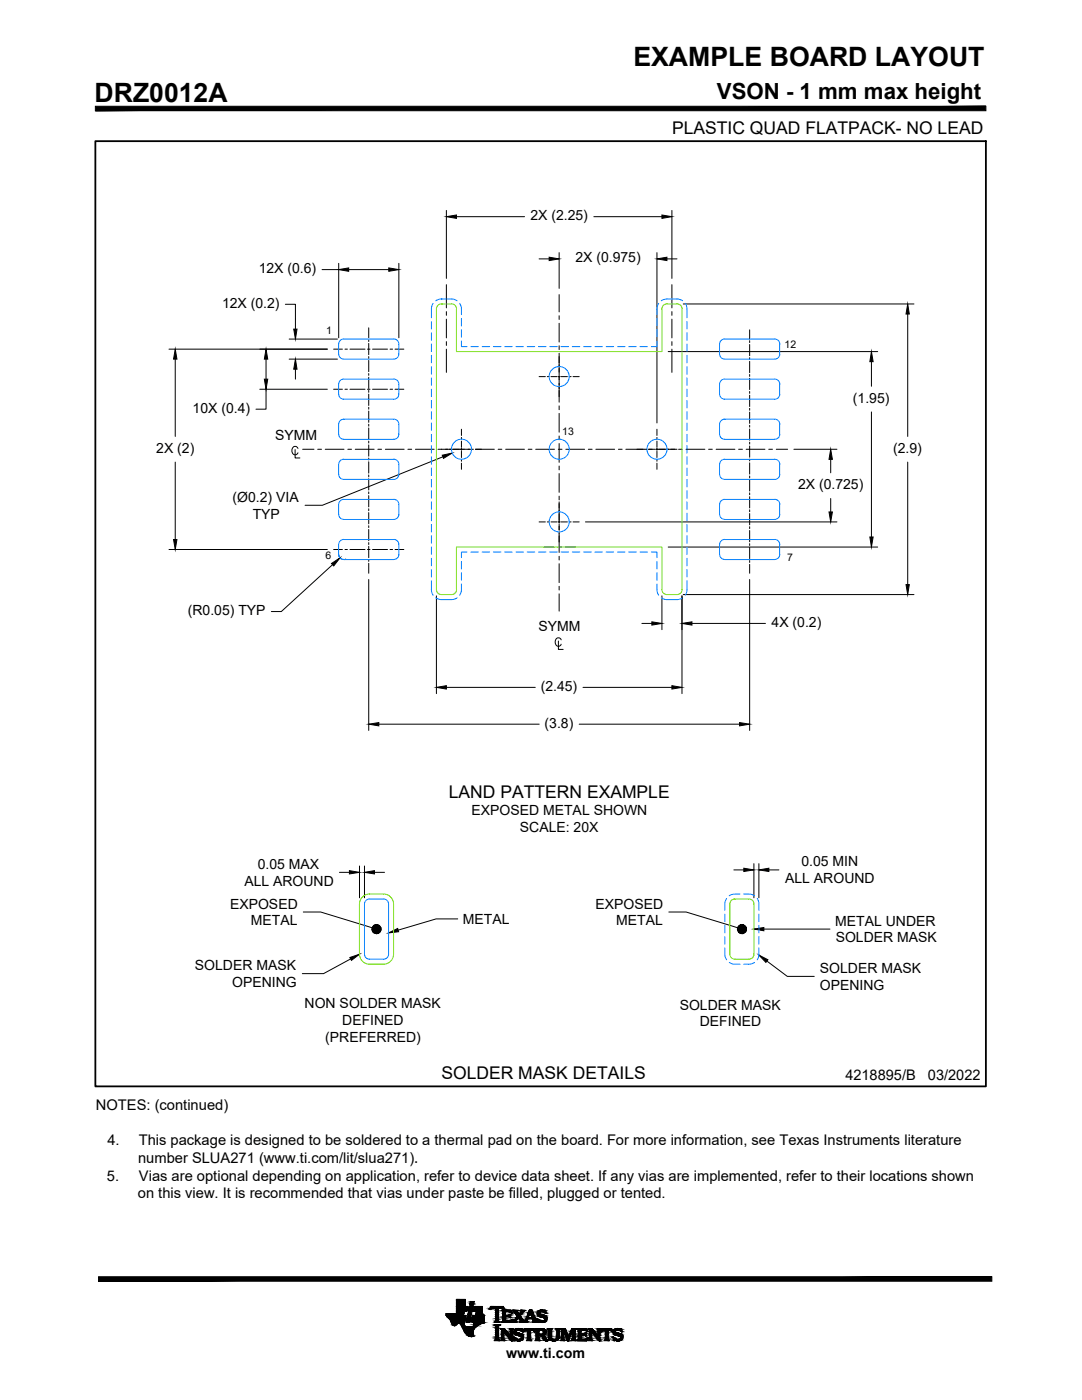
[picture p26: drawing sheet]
<svg xmlns="http://www.w3.org/2000/svg" width="216mm" height="279mm" viewBox="0 0 216 279" stroke-linecap="round" stroke-linejoin="round" font-family="sans-serif">
<defs><g id="words">
<g font-size="5.3">
<text x="126.4" y="13.3">EXAMPLE BOARD LAYOUT</text>
<text x="18.9" y="20.4">DRZ0012A</text>
</g>
<text font-size="4.4" x="143" y="19.7">VSON - 1 mm max height</text>
<g font-size="3.5">
<text x="134.1" y="26.7">PLASTIC QUAD FLATPACK- NO LEAD</text>
<text x="89.6" y="159.2">LAND PATTERN EXAMPLE</text>
<text x="88.1" y="215.2">SOLDER MASK DETAILS</text>
</g>
<g font-size="2.9">
<text x="168.7" y="215.5">4218895/B</text>
<text x="185.2" y="215.5">03/2022</text>
<text x="19.1" y="221.5">NOTES: (continued)</text>
<text x="21.4" y="228.6">4.</text>
<text x="27.6" y="232.1">number SLUA271 (www.ti.com/lit/slua271).</text>
<text x="27.7" y="228.6">This package is designed to be soldered to a thermal pad on the board. For more information, see Texas Instruments literature</text>
<text x="21.3" y="235.6">5.</text>
<text x="27.5" y="239.2">on this view. It is recommended that vias under paste be filled, plugged or tented.</text>
<text x="27.7" y="235.6">Vias are optional depending on application, refer to device data sheet. If any vias are implemented, refer to their locations shown</text>
</g>
<g font-size="2.8">
<text x="105.8" y="43.9">2X (2.25)</text>
<text x="114.8" y="52.4">2X (0.975)</text>
<text x="51.6" y="54.5">12X (0.6)</text>
<text x="44.3" y="61.4">12X (0.2)</text>
<text x="38.4" y="82.4">10X (0.4)</text>
<text x="170.2" y="80.3">(1.95)</text>
<text x="54.9" y="87.8">SYMM</text>
<text x="31.2" y="90.4">2X (2)</text>
<text x="178.2" y="90.4">(2.9)</text>
<text x="46.4" y="100.2">(Ø0.2) VIA</text>
<text x="159.2" y="97.6">2X (0.725)</text>
<text x="50.4" y="103.5">TYP</text>
<text x="37.5" y="122.7">(R0.05) TYP</text>
<text x="107.4" y="126">SYMM</text>
<text x="154" y="125.1">4X (0.2)</text>
<text x="107.9" y="137.9">(2.45)</text>
<text x="108.7" y="145.2">(3.8)</text>
<text x="94.1" y="162.7">EXPOSED METAL SHOWN</text>
<text x="103.7" y="166.1">SCALE: 20X</text>
<text x="51.4" y="173.4">0.05 MAX</text>
<text x="159.9" y="172.9">0.05 MIN</text>
<text x="48.8" y="176.7">ALL AROUND</text>
<text x="156.7" y="176.3">ALL AROUND</text>
<text x="45.9" y="181.3">EXPOSED</text>
<text x="50.1" y="184.7">METAL</text>
<text x="92.4" y="184.4">METAL</text>
<text x="118.8" y="181.3">EXPOSED</text>
<text x="123" y="184.7">METAL</text>
<text x="166.7" y="184.7">METAL UNDER</text>
<text x="166.8" y="188.1">SOLDER MASK</text>
<text x="38.9" y="193.6">SOLDER MASK</text>
<text x="46.4" y="197">OPENING</text>
<text x="163.6" y="197.5">OPENING</text>
<text x="163.6" y="194.2">SOLDER MASK</text>
<text x="60.8" y="201.2">NON SOLDER MASK</text>
<text x="135.6" y="201.5">SOLDER MASK</text>
<text x="64.9" y="207.9">(PREFERRED)</text>
<text x="68.3" y="204.6">DEFINED</text>
<text x="139.6" y="204.8">DEFINED</text>
<text x="101" y="271">www.ti.com</text>
</g>
<g font-size="2.1">
<text x="65.1" y="66.7">1</text>
<text x="156.6" y="69.4">12</text>
<text x="112.2" y="86.8">13</text>
<text x="65" y="111.6">6</text>
<text x="157.1" y="111.9">7</text>
</g>
</g></defs>
<g fill="#000" stroke="#000" stroke-width=".2">
<path d="M67.6 53.8l2-.3v.6zM77.6 53.5l2 .3-2 .3zM89.1 43.2l2-.3v.7zM109.6 51.3l2 .4-2 .3zM132.1 42.9l2 .3-2 .4zM131.1 51.7l2-.4v.7zM35 69.7l.3 2h-.7zM53.1 69.7l.3 2h-.7zM52.7 75.7h.7l-.3 2zM58.6 65.7h.7l-.4 2zM58.9 71.7l.4 2h-.7zM173.9 70.2l.3 2h-.6z"/>
<path d="M181.1 60.7l.3 2h-.6zM88.2 90.8l2-.4-1.7 1.1zM165.8 89.7l.3 2h-.7zM34.6 107.7h.7l-.3 2zM66.1 112.5l1.7-1.2-1.2 1.6zM165.4 102.2h.7l-.3 2zM173.6 107.2h.6l-.3 2zM180.8 116.7h.6l-.3 2zM87.1 137.2l2-.4v.7zM130.1 124.1l2 .3-2 .4zM134.1 136.8l2 .4-2 .3zM136.1 124.4l2-.3v.7z"/>
<path d="M73.6 144.5l2-.3v.7zM147.6 144.2l2 .3-2 .4zM69.7 173.8l2 .3-2 .3zM72.7 174.1l2-.3v.6zM148.4 173.3l2 .3-2 .3zM151.4 173.6l2-.3v.6zM69.8 191.1l1.9-.7-1.6 1.3zM77.5 186.2l1.9-.9 .1 .6zM150.4 185.4l2-.3v.7zM151.4 190.6l1.8 .9-.4 .6zM90.5 264.5h.3zM93.9 266.7h.3z"/>
<path d="M94.2 263.9h2.4zM97.7 261.3h.1zM101.7 262.9h.2zM101.8 262.9l.1 .1zM102.1 262h.1zM102.2 263.3h.1zM102.5 266.8h.1zM103.2 265.1h.3zM103.4 267.6h.2zM104.2 265.8h.1zM104.4 265.8h.1zM104.4 265.7h.1z"/>
<path d="M104.9 263.4h.3zM107.1 263.2h.2zM107.5 262.7h1.5zM107.6 263.8h1.1zM107.9 262.8h1.2zM107.9 263.9h.5zM107.9 266.6h.7zM108.9 262.1h.1zM109 267.6h.2zM110.5 267.6h.1zM117.1 265.7h.1zM117.3 267h.1z"/>
<path d="M119.9 265.7h.1zM120 265.7h.1zM122.1 265.8h.1zM122.3 266.8h.1zM123.1 267.6h.4zM123 265.1h.4zM124 265.8h.1z"/>
<path d="M19 21.2v.9l177.7-.9zM19 22.1l177.7-.9v.9z"/>
<path d="M74.3 185.7l.1 .3 .7-.6zM74.4 186l.7-.6-.5 .8zM75.1 185.4l-.5 .8 .3 .1z"/>
<path d="M74.4 184.9l-.1 .3 .8 .2zM74.3 185.2l.8 .2h-.9zM74.2 185.4l.1 .3 .8-.3z"/>
<path d="M75.1 185.4l-.2 .9h.2zM75.1 185.4l.3 .9h-.3zM75.1 185.4l.3 .9 .3-.2z"/>
<path d="M74.8 184.6l.3 .8v-.9zM74.6 184.7l.2-.1 .3 .8zM74.6 184.7l-.2 .2 .7 .5z"/>
<path d="M75.1 185.4l.6 .7 .2-.2zM75.1 185.4l.9 .3-.1 .2z"/>
<path d="M75.6 184.7l-.5 .7 .7-.5zM75.4 184.6l.2 .1-.5 .7zM75.1 184.5v.9l.3-.8z"/>
<path d="M75.1 185.4l.9 .3v-.3zM75.1 185.4l.9-.3v.3zM75.1 185.4l.9-.3-.2-.2z"/>
<path d="M147.2 185.7l.1 .3 .8-.6zM147.3 186l.8-.6-.6 .8zM148.1 185.4l-.6 .8 .3 .1z"/>
<path d="M147.3 184.9l-.1 .3 .9 .2zM147.2 185.2l.9 .2h-.9zM147.2 185.4v.3l.9-.3z"/>
<path d="M148.1 185.4l-.3 .9h.3zM148.1 185.4l.3 .9h-.3zM148.1 185.4l.3 .9 .2-.2z"/>
<path d="M147.8 184.6l.3 .8-.1-.9zM147.5 184.7l.3-.1 .3 .8zM147.5 184.7l-.2 .2 .8 .5z"/>
<path d="M148.1 185.4l.5 .7 .2-.2zM148.1 185.4l.8 .3-.1 .2z"/>
<path d="M148.6 184.7l-.5 .7 .7-.5zM148.3 184.6l.3 .1-.5 .7zM148 184.5l.1 .9 .2-.8z"/>
<path d="M148.1 185.4l.8 .3v-.3zM148.1 185.4l.8-.3v.3zM148.1 185.4l.8-.3-.1-.2z"/>
<path d="M19.7 254.8v.9l178.2-.9zM19.7 255.7l178.2-.9v.9z"/>
<path d="M91.1 259.3h1.8zM91.1 259.3h1.8z"/>
<path d="M91.1 259.3l1.8 .1zM91.1 259.3l1.8 .1z"/>
<path d="M91.1 259.4h1.8zM91.1 259.4h1.8z"/>
<path d="M91.1 259.4h1.8zM91.1 259.4h1.8z"/>
<path d="M91.1 259.4l1.8 .1v-.1zM91.1 259.4l1.8 .1h-1.8z"/>
<path d="M91.1 259.5l1.8 .1zM91.1 259.5l1.8 .1z"/>
<path d="M91.1 259.6l1.8 .2v-.2zM91.1 259.6l1.8 .2h-1.8zM91.1 259.8h1.8zM91.1 259.8h1.8z"/>
<path d="M91.1 259.8l1.8 .2v-.2zM91.1 259.8l1.8 .2h-1.8z"/>
<path d="M91.1 260h1.8zM91.1 260h1.8z"/>
<path d="M93.9 259.8h.7zM93.9 259.8h.7zM93.9 259.8h.7zM93.9 259.8h.7z"/>
<path d="M93.9 259.8l.6 .3 .1-.3zM93.9 259.8l.6 .3h-.7zM93.8 260.1h.7zM93.8 260.1h.7z"/>
<path d="M93.9 259.7h.7zM93.9 259.7l.7 .1zM93.9 259.8h.7zM93.9 259.8h.7z"/>
<path d="M89 262.5h4zM89 262.5h4z"/>
<path d="M90 263.9h2.7zM90 263.9h2.7z"/>
<path d="M90.5 264.5l.3 .1zM90.6 264.6h.2z"/>
<path d="M90.5 264.5h.4zM90.5 264.5h.3z"/>
<path d="M90.4 264.5h.6zM90.4 264.5h.5z"/>
<path d="M90.3 264.3l.8 .1zM90.3 264.3l.8 .1z"/>
<path d="M90.3 264.4l.7 .1 .1-.1zM90.3 264.4l.7 .1z"/>
<path d="M90.2 264.2l.9 .1 .1-.1zM90.2 264.2l.9 .1h-.8z"/>
<path d="M90.2 264.2h1.1zM90.2 264.2h1z"/>
<path d="M90.1 264.1h1.3zM90.1 264.1l1.2 .1z"/>
<path d="M90.1 264.1h1.4zM90.1 264.1h1.3z"/>
<path d="M89 262.5h3.5zM89 262.5h3.5z"/>
<path d="M89 262.4h3.5zM89 262.4h3.5z"/>
<path d="M89 262.4h3.5zM89 262.4l3.5 .1z"/>
<path d="M91.1 262.2h1.4zM91.1 262.2h1.4z"/>
<path d="M89 262.2l3.5 .2v-.2zM89 262.2l3.5 .2h-3.5z"/>
<path d="M91.1 262.1h1.5zM91.1 262.1h1.5z"/>
<path d="M91.1 262.1h1.5zM91.1 262.1h1.5z"/>
<path d="M91.1 262.1h1.5zM91.1 262.1l1.4 .1z"/>
<path d="M91.1 262l1.5 .1v-.1zM91.1 262l1.5 .1h-1.5z"/>
<path d="M91.1 261.8l1.5 .2v-.2zM91.1 261.8l1.5 .2h-1.5z"/>
<path d="M91.1 261.8h1.5zM91.1 261.8h1.5z"/>
<path d="M91.1 261.7h1.5zM91.1 261.7h1.5z"/>
<path d="M91.1 261.7l1.5 .1v-.1zM91.1 261.7l1.5 .1h-1.5z"/>
<path d="M91.9 264.3l.8 .1zM91.9 264.3l.8 .1z"/>
<path d="M91.5 264.1h1.2zM91.5 264.1h1.2z"/>
<path d="M91.6 264.1h1.1zM91.6 264.1h1.1z"/>
<path d="M91.7 264.1l1 .1v-.1zM91.7 264.1l1 .1z"/>
<path d="M91.9 264.2h.8zM91.9 264.2l.7 .1z"/>
<path d="M92 264.4l.7 .1zM92 264.4l.7 .1z"/>
<path d="M92 264.5l.8 .1-.1-.1zM92 264.5l.8 .1h-.7z"/>
<path d="M90 263.8h2.7zM90 263.8h2.7z"/>
<path d="M90 263.8l2.7 .1zM90 263.8l2.7 .1z"/>
<path d="M90 263.9l2.7 .2v-.2zM90 263.9l2.7 .2h-2.6z"/>
<path d="M90 263.7h2.8zM90 263.7l2.7 .1z"/>
<path d="M89.9 263.7h2.9zM89.9 263.7h2.9z"/>
<path d="M92.1 264.6h.7zM92.1 264.6h.7z"/>
<path d="M89.9 263.5l2.9 .1zM89.9 263.5l2.9 .1z"/>
<path d="M89.9 263.6h2.9zM89.9 263.6l2.9 .1z"/>
<path d="M92.1 264.6l.8 .1zM92.1 264.6l.8 .1z"/>
<path d="M89.8 263.4l3 .1v-.1zM89.8 263.4l3 .1h-2.9z"/>
<path d="M91.1 260l1.8 .2v-.2zM91.1 260l1.8 .2h-1.8z"/>
<path d="M91.1 260.2l1.8 .1zM91.1 260.2l1.8 .1z"/>
<path d="M91.1 260.3l1.8 .2v-.2zM91.1 260.3l1.8 .2h-1.8z"/>
<path d="M91.1 260.5l1.8 .2v-.2zM91.1 260.5l1.8 .2h-1.8z"/>
<path d="M91.1 260.7h1.8zM91.1 260.7h1.8z"/>
<path d="M91.1 260.7h1.8zM91.1 260.7h1.8z"/>
<path d="M89.6 263.2h3.3zM89.6 263.2h3.3z"/>
<path d="M89.7 263.2l3.1 .2 .1-.2zM89.7 263.2l3.1 .2h-3z"/>
<path d="M89.3 262.9l3.6 .1zM89.3 262.9l3.6 .1z"/>
<path d="M89.4 263l3.5 .2v-.2zM89.4 263l3.5 .2h-3.3z"/>
<path d="M92.2 264.7l.9 .1zM92.2 264.7l.9 .1z"/>
<path d="M89.2 262.7l3.7 .1zM89.2 262.7l3.7 .1z"/>
<path d="M89.2 262.8l3.7 .1v-.1zM89.2 262.8l3.7 .1h-3.6z"/>
<path d="M89.1 262.6h3.9zM89.1 262.6l3.8 .1z"/>
<path d="M89 262.5l4 .1zM89 262.5l4 .1z"/>
<path d="M89.1 262.6h3.9zM89.1 262.6h3.9z"/>
<path d="M92.2 264.8h1.1zM92.2 264.8h1.1z"/>
<path d="M91.1 261.6h2.1zM91.1 261.6l2.1 .1z"/>
<path d="M91.1 261.5l2.1 .1v-.1zM91.1 261.5l2.1 .1h-2.1z"/>
<path d="M91.1 261.4l2.1 .1v-.1zM91.1 261.4l2.1 .1h-2.1zM91.1 261.5h2.1zM91.1 261.5h2.1z"/>
<path d="M91.1 261.2h2.2zM91.1 261.2h2.2z"/>
<path d="M91.1 261.2l2.1 .2 .1-.2zM91.1 261.2l2.1 .2h-2.1z"/>
<path d="M92.2 264.8h1.5zM92.2 264.8h1.5z"/>
<path d="M91.1 261l2.2 .2v-.2zM91.1 261l2.2 .2h-2.2z"/>
<path d="M91.1 260.9l2.2 .1v-.1zM91.1 260.9l2.2 .1h-2.2z"/>
<path d="M91.1 260.7l2.2 .1zM91.1 260.7l2.2 .1z"/>
<path d="M91.1 260.8h2.2zM91.1 260.8h2.2z"/>
<path d="M91.1 260.8l2.2 .1v-.1zM91.1 260.8l2.2 .1h-2.2z"/>
<path d="M93 263.8l.8 .1zM93 263.8l.8 .1z"/>
<path d="M93.1 263.7l.7 .1v-.1zM93.1 263.7l.7 .1h-.8zM93 263.8h.8zM93 263.8h.8z"/>
<path d="M93.1 263.6l.7 .1v-.1zM93.1 263.6l.7 .1h-.7zM93.1 263.7h.7zM93.1 263.7h.7z"/>
<path d="M93.2 263.4l.6 .2 .1-.2zM93.2 263.4l.6 .2h-.7zM93.1 263.6h.7zM93.1 263.6h.7z"/>
<path d="M93.2 263.1l.7 .3v-.3zM93.2 263.1l.7 .3h-.7zM93.2 263.4h.7zM93.2 263.4h.7z"/>
<path d="M93.9 266.7h.2zM94 266.7h.1z"/>
<path d="M93.2 262.9l.7 .2 .1-.2zM93.2 262.9l.7 .2h-.7zM93.2 263.1h.7zM93.2 263.1h.7z"/>
<path d="M93.4 262.3l.6 .6 .1-.6zM93.4 262.3l.6 .6h-.8zM93.2 262.9h.8zM93.2 262.9h.8z"/>
<path d="M93.5 261.7l.6 .6 .1-.6zM93.5 261.7l.6 .6h-.7zM93.4 262.3h.7zM93.4 262.3h.7z"/>
<path d="M93.5 261.5l.7 .2 .1-.2zM93.5 261.5l.7 .2h-.7zM93.5 261.7h.7zM93.5 261.7h.7z"/>
<path d="M93.6 261.2l.7 .3v-.3zM93.6 261.2l.7 .3h-.8zM93.5 261.5h.8zM93.5 261.5h.8z"/>
<path d="M93.6 261l.7 .2v-.2zM93.6 261l.7 .2h-.7zM93.6 261.2h.7zM93.6 261.2h.7z"/>
<path d="M93.8 266.7h.5zM93.8 266.7h.4z"/>
<path d="M93.6 260.9l.7 .1 .1-.1zM93.6 260.9l.7 .1h-.7zM93.6 261h.7zM93.6 261h.7z"/>
<path d="M93.7 260.7l.7 .1zM93.7 260.7l.7 .1zM93.7 260.8h.7zM93.7 260.8h.7z"/>
<path d="M93.7 260.8h.7zM93.7 260.8l.7 .1zM93.6 260.9h.8zM93.6 260.9h.8z"/>
<path d="M92.6 265.7h1.8zM92.6 265.7h1.8z"/>
<path d="M92.6 265.7l1.8 .2v-.2zM92.6 265.7l1.8 .2h-1.6z"/>
<path d="M92.8 265.9l1.6 .1zM92.8 265.9l1.6 .1z"/>
<path d="M92.8 266l1.6 .1v-.1zM92.8 266l1.6 .1h-1.5zM92.9 266.1h1.5zM92.9 266.1h1.5z"/>
<path d="M92.9 266.1l1.5 .2v-.2zM92.9 266.1l1.5 .2h-1.3z"/>
<path d="M93.7 266.7h.7zM93.7 266.7h.6z"/>
<path d="M93.1 266.3h1.3zM93.1 266.3h1.3z"/>
<path d="M93.7 260.4h.7zM93.7 260.4h.7z"/>
<path d="M93.1 266.3l1.4 .1-.1-.1zM93.1 266.3l1.4 .1h-1.2z"/>
<path d="M93.7 260.3h.8zM93.7 260.3l.7 .1zM93.7 260.4h.7zM93.7 260.4h.7z"/>
<path d="M92.6 265.5l1.8 .2 .1-.2zM92.6 265.5l1.8 .2h-1.8z"/>
<path d="M93.3 266.4l1.2 .1zM93.3 266.4l1.2 .1z"/>
<path d="M93.3 266.5l1.2 .1zM93.3 266.5l1.2 .1z"/>
<path d="M93.8 260.1l.7 .2v-.2zM93.8 260.1l.7 .2h-.8zM93.7 260.3h.8zM93.7 260.3h.8z"/>
<path d="M93.6 266.7h.9zM93.6 266.7h.9z"/>
<path d="M93.6 266.7h.9zM93.6 266.7h.8z"/>
<path d="M92.5 265.4l2 .1v-.1zM92.5 265.4l2 .1h-1.9z"/>
<path d="M93.4 266.6h1.2zM93.4 266.6h1.2z"/>
<path d="M93.6 266.6h1zM93.6 266.6l.9 .1z"/>
<path d="M92.4 265.2l2.1 .2 .1-.2zM92.4 265.2l2.1 .2h-2z"/>
<path d="M92.4 265.2h2.3zM92.4 265.2h2.2z"/>
<path d="M92.2 264.9l2.5 .3 .2-.3zM92.2 264.9l2.5 .3h-2.3z"/>
<path d="M92.2 264.8l2.7 .1 .1-.1zM92.2 264.8l2.7 .1h-2.7zM92.2 264.9h2.7zM92.2 264.9h2.7z"/>
<path d="M94.4 264.8h.6zM94.4 264.8h.6zM94.4 264.8h.6zM94.4 264.8h.6z"/>
<path d="M94.4 264.7h.7zM94.4 264.7l.6 .1z"/>
<path d="M94.5 264.6h.7zM94.5 264.6l.6 .1z"/>
<path d="M94.5 264.6h.8zM94.5 264.6h.7z"/>
<path d="M94.5 264.4l.8 .2 .2-.2zM94.5 264.4l.8 .2h-.8z"/>
<path d="M94.5 264.3h1.2zM94.5 264.3l1 .1z"/>
<path d="M94.5 264.2h1.3zM94.5 264.2l1.2 .1z"/>
<path d="M94.6 264.1l1.2 .1 .3-.1zM94.6 264.1l1.2 .1h-1.3z"/>
<path d="M94.7 260.7l1.5 .1zM94.7 260.7l1.5 .1zM94.7 260.8h1.5zM94.7 260.8h1.5z"/>
<path d="M94.7 260.8l1.5 .1v-.1zM94.7 260.8l1.5 .1h-1.5zM94.7 260.9h1.5zM94.7 260.9h1.5z"/>
<path d="M94.7 260.9l1.5 .1v-.1zM94.7 260.9l1.5 .1h-1.6zM94.6 261h1.6zM94.6 261h1.6z"/>
<path d="M94.6 261l1.6 .2v-.2zM94.6 261l1.6 .2h-1.6zM94.6 261.2h1.6zM94.6 261.2h1.6z"/>
<path d="M94.6 261.2l1.6 .2v-.2zM94.6 261.2l1.6 .2h-1.6zM94.6 261.4h1.6zM94.6 261.4h1.6z"/>
<path d="M94.6 261.4l1.6 .1v-.1zM94.6 261.4l1.6 .1h-1.6zM94.6 261.5h1.6zM94.6 261.5h1.6z"/>
<path d="M94.6 261.5l1.6 .1v-.1zM94.6 261.5l1.6 .1h-1.7zM94.5 261.6h1.7zM94.5 261.6h1.7z"/>
<path d="M94.5 261.6l1.7 .1zM94.5 261.6l1.7 .1zM94.5 261.7h1.7zM94.5 261.7h1.7z"/>
<path d="M95.1 261.7h1.1zM95.1 261.7h1.1z"/>
<path d="M95 261.7l1.2 .1zM95 261.7l1.2 .1z"/>
<path d="M95 261.8h1.2zM95 261.8h1.2z"/>
<path d="M95 261.8l1.2 .2v-.2zM95 261.8l1.2 .2h-1.2z"/>
<path d="M95 262l1.3 .1-.1-.1zM95 262l1.3 .1h-1.3z"/>
<path d="M94.6 264.1h1.7zM94.6 264.1h1.5z"/>
<path d="M95 262.1l1.3 .1v-.1zM95 262.1l1.3 .1h-1.3z"/>
<path d="M95 262.2l1.4 .2-.1-.2zM95 262.2l1.4 .2h-1.5z"/>
<path d="M94.6 264.1h1.8zM94.6 264.1h1.7z"/>
<path d="M94.9 262.4h1.6zM94.9 262.4h1.6z"/>
<path d="M94.9 262.4l1.6 .1zM94.9 262.4l1.6 .1z"/>
<path d="M94.9 262.5h1.7zM94.9 262.5h1.7z"/>
<path d="M94.6 264h2zM94.6 264l1.8 .1z"/>
<path d="M94.9 262.5h1.7zM94.9 262.5h1.7zM94.9 262.5h1.7zM94.9 262.5h1.7z"/>
<path d="M94.9 262.5h1.7zM94.9 262.5h1.7z"/>
<path d="M94.4 262.5h2.2zM94.3 262.5h2.3z"/>
<path d="M94.3 262.5l2.3 .1zM94.3 262.5l2.3 .1z"/>
<path d="M94.3 262.6h2.3zM94.3 262.6h2.3z"/>
<path d="M94.3 262.6l2.3 .1zM94.3 262.6l2.3 .1zM94.3 262.7h2.3zM94.3 262.7h2.3z"/>
<path d="M94.3 262.7l2.3 .1v-.1zM94.3 262.7l2.3 .1h-2.3z"/>
<path d="M94.3 262.8l2.3 .1zM94.3 262.8l2.3 .1z"/>
<path d="M94.3 262.9l2.3 .3v-.3zM94.3 262.9l2.3 .3h-2.4z"/>
<path d="M94.2 263.2h2.4zM94.2 263.2h2.4z"/>
<path d="M94.2 263.2l2.4 .1zM94.2 263.2l2.4 .1z"/>
<path d="M94.2 263.3l2.4 .1v-.1zM94.2 263.3l2.4 .1h-2.4z"/>
<path d="M94.2 263.4h2.4zM94.2 263.4h2.4z"/>
<path d="M94.2 263.4l2.4 .1zM94.2 263.4l2.4 .1z"/>
<path d="M94.2 263.5l2.4 .1v-.1zM94.2 263.5l2.4 .1h-2.5z"/>
<path d="M94.1 263.6l2.5 .1zM94.1 263.6l2.5 .1z"/>
<path d="M94.1 263.7h2.5zM94.1 263.7h2.5z"/>
<path d="M94.1 263.7l2.5 .1zM94.1 263.7l2.5 .1z"/>
<path d="M94.1 263.8h2.5zM94.1 263.8h2.5z"/>
<path d="M94.1 263.8l2.5 .1zM94.1 263.8l2.5 .1zM94.2 263.9h2.4z"/>
<path d="M94.4 263.9h2.2zM94.4 263.9h2.2z"/>
<path d="M94.6 263.9h2zM94.6 263.9h2zM94.6 263.9h2zM94.6 263.9h2z"/>
<path d="M94.6 263.9h2zM94.6 263.9h2z"/>
<path d="M94.6 263.9h2zM94.6 263.9h2z"/>
<path d="M94.6 263.9l2 .1zM94.6 263.9l2 .1zM94.6 264h2zM94.6 264h2zM94.6 264h2zM94.6 264h2z"/>
<path d="M94.6 264h2zM94.6 264h2z"/>
<path d="M97.7 261.2h.2zM97.7 261.2l.1 .1z"/>
<path d="M97.7 261.2h.2zM97.7 261.2h.2z"/>
<path d="M97.8 261.1h.3zM97.8 261.1l.1 .1z"/>
<path d="M97.8 261.1h.4zM97.8 261.1h.3z"/>
<path d="M97.8 261.1h.5zM97.8 261.1h.7z"/>
<path d="M97.8 261.1h.5zM97.8 261.1h.4z"/>
<path d="M97.8 261.1h.7zM97.8 261.1h.9z"/>
<path d="M98.6 264.4h1.1zM98.6 264.4h1.1zM98.6 264.4h1.1zM98.6 264.4h1.1zM98.6 264.4h1.1zM98.6 264.4h1.1zM98.6 264.4h1.1zM98.6 264.4h1.1zM98.6 264.4h1.1zM98.6 264.4h1.1zM98.6 264.4h1.1zM98.6 264.4h1.1zM98.6 264.4h1.1zM98.6 264.4h1.1zM98.6 264.4h1.1zM98.6 264.4h1.1z"/>
<path d="M98.7 263.8h1zM98.7 263.8h1z"/>
<path d="M98.7 263.8h.9zM98.7 263.8h.9z"/>
<path d="M98.8 263.7h.7zM98.8 263.7h.7z"/>
<path d="M98.9 261.3h.6zM98.9 261.3h.6z"/>
<path d="M98.9 265.2h.6zM98.9 265.2h.6z"/>
<path d="M98.9 261.2l.6 .1zM98.9 261.2l.6 .1zM98.9 261.3h.6zM98.9 261.3h.6z"/>
<path d="M98.9 261.3h.6zM98.9 261.3h.6z"/>
<path d="M98.9 261.3l.6 .2v-.2zM98.9 261.3l.6 .2h-.6zM98.9 261.5h.6zM98.9 261.5h.6z"/>
<path d="M98.9 261.5l.6 .1v-.1zM98.9 261.5l.6 .1h-.6zM98.9 261.6h.6zM98.9 261.6h.6z"/>
<path d="M98.9 261.6l.6 .4v-.4zM98.9 261.6l.6 .4h-.6zM98.9 262h.6zM98.9 262h.6z"/>
<path d="M98.9 262l.6 .4v-.4zM98.9 262l.6 .4h-.6zM98.9 262.4h.6zM98.9 262.4h.6z"/>
<path d="M98.9 262.4l.6 .4v-.4zM98.9 262.4l.6 .4h-.6zM98.9 262.8h.6zM98.9 262.8h.6z"/>
<path d="M98.9 262.8l.6 .3v-.3zM98.9 262.8l.6 .3h-.6zM98.9 263.1h.6zM98.9 263.1h.6z"/>
<path d="M98.9 263.1l.6 .2v-.2zM98.9 263.1l.6 .2h-.6zM98.9 263.3h.6zM98.9 263.3h.6z"/>
<path d="M98.9 263.3l.6 .1v-.1zM98.9 263.3l.6 .1h-.6zM98.9 263.4h.6zM98.9 263.4h.6z"/>
<path d="M98.9 263.4l.6 .1zM98.9 263.4l.6 .1zM98.9 263.5h.6zM98.9 263.5h.6z"/>
<path d="M98.9 263.5h.6zM98.9 263.5h.6z"/>
<path d="M98.9 263.5l.6 .2v-.2zM98.9 263.5l.6 .2h-.6z"/>
<path d="M98.9 264.8h.6zM98.9 264.8h.6zM98.9 264.8h.6zM98.9 264.8h.6z"/>
<path d="M98.9 264.8l.6 .1zM98.9 264.8l.6 .1zM98.9 264.9h.6zM98.9 264.9h.6z"/>
<path d="M98.9 264.9l.6 .1v-.1zM98.9 264.9l.6 .1h-.6zM98.9 265h.6zM98.9 265h.6z"/>
<path d="M98.9 265l.6 .2v-.2zM98.9 265l.6 .2h-.6z"/>
<path d="M98.9 265.2l.6 .4v-.4zM98.9 265.2l.6 .4h-.6zM98.9 265.6h.6zM98.9 265.6h.6z"/>
<path d="M98.9 265.6l.6 .4v-.4zM98.9 265.6l.6 .4h-.6zM98.9 266h.6zM98.9 266h.6z"/>
<path d="M98.9 266l.6 .4v-.4zM98.9 266l.6 .4h-.6zM98.9 266.4h.6zM98.9 266.4h.6z"/>
<path d="M98.9 266.4l.6 .4v-.4zM98.9 266.4l.6 .4h-.6zM98.9 266.8h.6zM98.9 266.8h.6z"/>
<path d="M98.9 266.8l.6 .2v-.2zM98.9 266.8l.6 .2h-.6zM98.9 267h.6zM98.9 267h.6z"/>
<path d="M98.9 267l.6 .1v-.1zM98.9 267l.6 .1h-.6zM98.9 267.1h.6zM98.9 267.1h.6z"/>
<path d="M98.9 267.1h.6zM98.9 267.1h.6zM98.9 267.1h.6zM98.9 267.1h.6z"/>
<path d="M98.9 267.1l.6 .1zM98.9 267.1l.6 .1z"/>
<path d="M98.9 267.2l.6 .1v-.1zM98.9 267.2l.6 .1h-.6z"/>
<path d="M98.9 261.2h.6zM98.9 261.2h.6z"/>
<path d="M98.9 263.7h.6zM98.9 263.7h.6h-.7z"/>
<path d="M98.9 264.7h.6zM98.9 264.7h.6z"/>
<path d="M98.9 264.7l.6 .1v-.1zM98.9 264.7l.6 .1h-.6z"/>
<path d="M98.9 267.3l.6 .1zM98.9 267.3l.6 .1h-.7z"/>
<path d="M98.9 261.1h.6zM98.9 261.1l.6 .1z"/>
<path d="M98.8 264.6h.7zM98.8 264.6l.7 .1z"/>
<path d="M98.8 263.7l.8 .1zM98.7 263.8h.9z"/>
<path d="M98.8 267.4l.8 .1zM98.7 267.5h.9z"/>
<path d="M98.8 264.6h.8zM98.8 264.6h.7z"/>
<path d="M98.8 261.1h.8zM98.8 261.1h.7z"/>
<path d="M98.8 264.5h.8zM98.8 264.5l.8 .1z"/>
<path d="M98.7 263.8h1zM98.7 263.8h1z"/>
<path d="M98.7 264.5h.9zM98.7 264.5h.9z"/>
<path d="M98.7 267.5h1zM98.6 267.5h1.1z"/>
<path d="M98.7 261.1h1zM98.7 261.1h.9z"/>
<path d="M98.7 263.8l1 .1zM98.7 263.8l1 .1z"/>
<path d="M98.6 264.4l1.1 .1zM98.6 264.4l1.1 .1zM98.6 264.5h1.1zM98.6 264.5h1.1z"/>
<path d="M98.6 264.5h1.1zM98.6 264.5h1z"/>
<path d="M98.6 267.5l1.1 .1zM98.6 267.5l1.1 .1z"/>
<path d="M100.2 267.2h.3zM100.2 267.2h.3z"/>
<path d="M100.3 261.9h.5zM100.3 261.9h.5z"/>
<path d="M97.9 260.7l2.6 .1zM97.9 260.7l2.6 .1zM97.9 260.8h2.6zM97.9 260.8h2.6z"/>
<path d="M97.9 260.8h2.6zM97.9 260.8h2.6zM97.9 260.8h2.6zM97.9 260.8h2.6z"/>
<path d="M97.9 260.8l2.7 .2-.1-.2zM97.9 260.8l2.7 .2h-2.8z"/>
<path d="M100.2 265.8h.3zM100.2 265.8h.3z"/>
<path d="M100.2 265.8h.3zM100.2 265.8h.3z"/>
<path d="M100.2 265.8l.3 .2v-.2zM100.2 265.8l.3 .2h-.3z"/>
<path d="M100.2 266l.3 .1zM100.2 266l.3 .1z"/>
<path d="M100.2 266.1l.3 .1v-.1zM100.2 266.1l.3 .1h-.3z"/>
<path d="M100.2 266.2l.3 .2v-.2zM100.2 266.2l.3 .2h-.3z"/>
<path d="M100.2 266.4l.3 .1v-.1zM100.2 266.4l.3 .1h-.3z"/>
<path d="M100.2 266.5l.3 .2v-.2zM100.2 266.5l.3 .2h-.3z"/>
<path d="M100.2 266.7l.3 .1v-.1zM100.2 266.7l.3 .1h-.3z"/>
<path d="M100.2 266.8l.3 .1zM100.2 266.8l.3 .1z"/>
<path d="M100.2 266.9l.3 .1zM100.2 266.9l.3 .1z"/>
<path d="M100.2 267h.3zM100.2 267h.3z"/>
<path d="M100.2 267l.3 .1zM100.2 267l.3 .1z"/>
<path d="M100.2 267.1h.3zM100.2 267.1h.3z"/>
<path d="M100.2 267.1l.3 .1zM100.2 267.1l.3 .1z"/>
<path d="M100.2 267.2l.3 .1v-.1zM100.2 267.2l.3 .1h-.4z"/>
<path d="M100.2 265.8h.3zM100.2 265.8h.3z"/>
<path d="M100.1 267.3l.4 .1zM100.1 267.3l.4 .1z"/>
<path d="M100.1 267.4h.5zM100.1 267.4h.5z"/>
<path d="M97.8 261l2.8 .1zM97.8 261l2.8 .1z"/>
<path d="M99.7 261.1h.9zM99.7 261.1h.9z"/>
<path d="M99.9 261.1h.7zM99.9 261.1h.7z"/>
<path d="M100 261.1h.6zM100 261.1h.6z"/>
<path d="M100.6 265.9h.6zM100.6 265.9h.6z"/>
<path d="M100.1 267.4h.5zM100.1 267.4h.5z"/>
<path d="M100.3 261.1l.3 .1zM100.3 261.1l.3 .1z"/>
<path d="M100.1 267.4l.5 .1zM100 267.5h.6z"/>
<path d="M100.5 261.2h.1zM100.5 261.2h.1z"/>
<path d="M100.5 261.2l.1 .1zM100.5 261.2l.1 .1z"/>
<path d="M100.5 261.3h.1zM100.5 261.3h.1z"/>
<path d="M99.9 265.2h.7zM99.9 265.2h.7z"/>
<path d="M100.5 261.3h.1zM100.5 261.3h.1z"/>
<path d="M99.9 265.2h.8zM99.9 265.2h.8z"/>
<path d="M100 267.5h.7zM99.9 267.5h.8z"/>
<path d="M99.9 265.2h.8zM99.9 265.2h.8z"/>
<path d="M99.9 265.2l.8 .1zM99.9 265.2l.8 .1z"/>
<path d="M99.9 267.5l.8 .1zM99.9 267.5l.8 .1z"/>
<path d="M100 265.3h.8zM100 265.3h.8z"/>
<path d="M100 265.3h.8zM100 265.3h.8z"/>
<path d="M100.1 265.3l.7 .1zM100.1 265.3l.7 .1z"/>
<path d="M100.1 265.4h.8zM100.1 265.4h.8z"/>
<path d="M100.3 261.9h.5zM100.3 261.9h.5z"/>
<path d="M100.3 261.9l.5 .1zM100.3 261.9l.5 .1z"/>
<path d="M100.3 262h.5zM100.3 262h.5z"/>
<path d="M100.3 262l.5 .1zM100.3 262l.5 .1z"/>
<path d="M100.3 262.1h.5zM100.3 262.1h.5z"/>
<path d="M100.3 262.1l.5 .3v-.3zM100.3 262.1l.5 .3h-.5z"/>
<path d="M100.3 262.4h.5zM100.3 262.4h.5z"/>
<path d="M100.3 262.4l.5 .1zM100.3 262.4l.5 .1z"/>
<path d="M100.3 262.8h.5zM100.3 262.8h.5z"/>
<path d="M100.3 262.8l.5 .1v-.1zM100.3 262.8l.5 .1h-.5z"/>
<path d="M100.3 262.9l.5 .1zM100.3 262.9l.5 .1z"/>
<path d="M100.3 263l.5 .1v-.1zM100.3 263l.5 .1h-.5z"/>
<path d="M100.3 263.1l.5 .1v-.1zM100.3 263.1l.5 .1h-.5z"/>
<path d="M100.3 263.2l.5 .1zM100.3 263.2l.5 .1z"/>
<path d="M100.3 263.3l.5 .1zM100.3 263.3l.5 .1z"/>
<path d="M100.3 263.4h.5zM100.3 263.4h.5z"/>
<path d="M100.3 263.4h.6zM100.3 263.4h.6z"/>
<path d="M100.3 261.9h.6zM100.3 261.9h.6z"/>
<path d="M100.3 261.9h.6zM100.3 261.9h.6z"/>
<path d="M100.3 261.9h.6zM100.3 261.9h.5z"/>
<path d="M100.3 262.5h.6zM100.3 262.5h.6z"/>
<path d="M100.3 262.8h.6zM100.3 262.8h.5z"/>
<path d="M100.3 263.4l.6 .1zM100.3 263.4l.6 .1z"/>
<path d="M100.3 263.5h.6zM100.3 263.5h.6z"/>
<path d="M100.3 263.5h.6zM100.3 263.5h.6z"/>
<path d="M100.3 263.5l.6 .1zM100.3 263.5l.6 .1z"/>
<path d="M100.1 265.4l.9 .2-.1-.2zM100.1 265.4l.9 .2h-.8z"/>
<path d="M100.3 261.8h.6zM100.3 261.8l.6 .1z"/>
<path d="M100.3 263.6h.6zM100.3 263.6h.6z"/>
<path d="M100.3 263.6h.7zM100.3 263.6h.7z"/>
<path d="M100.3 261.8h.6zM100.3 261.8h.6z"/>
<path d="M100.2 265.6h.8zM100.2 265.6h.8z"/>
<path d="M100.2 265.6h.8zM100.2 265.6h.8z"/>
<path d="M100.2 265.6h.8zM100.2 265.6h.8z"/>
<path d="M100.3 261.8h.7zM100.3 261.8h.6z"/>
<path d="M100.3 263.6h.7zM100.3 263.6h.7z"/>
<path d="M100.2 265.6l.9 .1zM100.2 265.6l.9 .1z"/>
<path d="M100.2 265.7l1 .1zM100.2 265.7l1 .1z"/>
<path d="M100.5 265.8h.7zM100.5 265.8h.7z"/>
<path d="M100.5 265.8l.7 .1zM100.5 265.8l.7 .1z"/>
<path d="M100.6 265.9h.7zM100.6 265.9h.7z"/>
<path d="M100.6 265.9l.8 .2-.1-.2zM100.6 265.9l.8 .2h-.7z"/>
<path d="M100.7 266.1h.8zM100.7 266.1h.8z"/>
<path d="M100.8 266.1l.7 .1zM100.8 266.1l.7 .1z"/>
<path d="M101.5 262.5h.4zM101.5 262.5h.4zM101.5 262.5h.4z"/>
<path d="M100.9 266.2l.8 .1-.2-.1zM100.9 266.2l.8 .1h-.7z"/>
<path d="M101.6 265.2h.8zM101.6 265.2h.8z"/>
<path d="M101 266.3l.7 .1zM101 266.3l.7 .1z"/>
<path d="M101 266.4h.7zM101 266.4h.7z"/>
<path d="M101 266.4l.8 .1zM101 266.4l.8 .1z"/>
<path d="M101.1 266.5h.7zM101.1 266.5h.7z"/>
<path d="M101.9 265.6h.3zM101.9 265.6h.3z"/>
<path d="M101.2 266.5h.7zM101.2 266.5h.7z"/>
<path d="M101.8 262.3l.1 .1zM101.8 262.3l.1 .1z"/>
<path d="M101.7 262.4h.2zM101.7 262.4h.2z"/>
<path d="M101.7 262.4l.2 .1zM101.7 262.4l.2 .1z"/>
<path d="M101.7 262.5h.2zM101.6 262.5h.3z"/>
<path d="M101.6 262.5h.3zM101.5 262.5h.4zM101.5 262.5h.4z"/>
<path d="M100.3 262.5l1.6 .1v-.1zM100.3 262.5l1.6 .1h-1.6z"/>
<path d="M100.3 262.6l1.6 .1zM100.3 262.6l1.6 .1z"/>
<path d="M100.3 262.7l1.6 .1zM100.3 262.7l1.6 .1z"/>
<path d="M101.5 262.8h.4zM101.5 262.8h.4z"/>
<path d="M101.6 262.8h.3zM101.6 262.8h.3z"/>
<path d="M101.7 262.8l.2 .1zM101.7 262.8l.2 .1zM101.7 262.9h.2z"/>
<path d="M101.7 262.9h.2zM101.7 262.9h.2z"/>
<path d="M100.1 261.5h1.9zM100.1 261.5h1.9z"/>
<path d="M100.1 261.5l1.9 .1zM100.1 261.5l1.9 .1z"/>
<path d="M100.1 261.6h1.9zM100.1 261.6h1.9z"/>
<path d="M100.2 261.6h1.8zM100.2 261.6h1.8z"/>
<path d="M102 267.5h.2zM102 267.5h.2z"/>
<path d="M100.3 261.6l1.7 .1zM100.3 261.6l1.7 .1z"/>
<path d="M100.3 261.7h1.8zM100.3 261.7h1.8z"/>
<path d="M100.3 261.7h1.8zM100.3 261.7h1.8z"/>
<path d="M100.3 261.7l1.8 .1zM100.3 261.7l1.8 .1z"/>
<path d="M101.5 261.8h.6zM101.5 261.8h.6z"/>
<path d="M101.7 261.8l.4 .1zM101.7 261.8l.4 .1z"/>
<path d="M100.1 263.9h2zM100.1 263.9h2z"/>
<path d="M100.2 263.8h1.9zM100.1 263.8h2z"/>
<path d="M100.1 263.8h2zM100.1 263.8h2z"/>
<path d="M100.1 263.8h2zM100.1 263.8l2 .1z"/>
<path d="M101.9 261.9h.3zM101.9 261.9h.3z"/>
<path d="M100.3 263.7h1.8zM100.2 263.8h1.9z"/>
<path d="M102 261.9l.2 .1zM102 261.9l.2 .1z"/>
<path d="M102 262h.2zM102 262h.2zM102.1 262h.1zM102.1 262h.1z"/>
<path d="M100.3 263.6h1.9zM100.3 263.6h1.9z"/>
<path d="M100.3 263.6l1.9 .1zM100.3 263.6l1.9 .1z"/>
<path d="M100.3 263.7h1.9zM100.3 263.7h1.8z"/>
<path d="M101.9 265.5l.3 .1zM101.9 265.5l.3 .1z"/>
<path d="M101.9 265.6h.3zM101.9 265.6h.3z"/>
<path d="M101.9 265.6h.3zM101.9 265.6h.3z"/>
<path d="M101.9 265.6h.3zM101.9 265.6h.3z"/>
<path d="M101.9 265.6l.3 .1zM101.9 265.6l.3 .1z"/>
<path d="M101.9 265.7h.3zM101.9 265.7h.3z"/>
<path d="M101.9 265.7l.3 .1zM101.9 265.7l.3 .1z"/>
<path d="M101.9 265.8l.3 .1zM101.9 265.8l.3 .1z"/>
<path d="M101.9 265.9l.3 .1v-.1zM101.9 265.9l.3 .1h-.3z"/>
<path d="M101.9 266l.3 .2v-.2zM101.9 266l.3 .2h-.3z"/>
<path d="M101.9 266.2h.3zM101.9 266.2h.3z"/>
<path d="M101.9 266.2l.3 .2v-.2zM101.9 266.2l.3 .2h-.3z"/>
<path d="M101.9 266.4l.3 .1v-.1zM101.9 266.4l.3 .1h-.3z"/>
<path d="M101.9 266.5h.3zM101.9 266.5h.3z"/>
<path d="M101.2 266.5l1 .1zM101.2 266.5l1 .1z"/>
<path d="M101.2 266.6l1 .1v-.1zM101.2 266.6l1 .1z"/>
<path d="M101.3 266.7l.9 .3v-.3zM101.3 266.7l.9 .3h-.7z"/>
<path d="M101.5 267h.7zM101.5 267h.7z"/>
<path d="M101.6 267l.6 .2v-.2zM101.6 267l.6 .2h-.5z"/>
<path d="M101.7 267.2l.5 .1v-.1zM101.7 267.2l.5 .1z"/>
<path d="M101.8 267.3h.4zM101.8 267.3h.4z"/>
<path d="M101.9 267.3l.3 .1v-.1zM101.9 267.3l.3 .1z"/>
<path d="M101.9 267.4h.3zM101.9 267.4h.3z"/>
<path d="M101.9 267.4l.3 .1zM101.9 267.4l.3 .1z"/>
<path d="M102 267.5l.2 .1zM102 267.5l.2 .1z"/>
<path d="M102.1 267.6h.1zM102.1 267.6h.1z"/>
<path d="M101.7 263.6h.5zM101.6 263.6h.6z"/>
<path d="M101.9 265.5h.3zM101.9 265.5h.3z"/>
<path d="M101.9 265.5h.3zM101.9 265.5h.3z"/>
<path d="M101.9 263.5h.3zM101.7 263.6h.5z"/>
<path d="M101.8 265.4h.4zM101.8 265.4h.4z"/>
<path d="M101.9 265.4h.3zM101.9 265.4l.3 .1z"/>
<path d="M102.2 263.8h.9zM102.2 263.8h.9z"/>
<path d="M102.1 263.4h.2zM102.1 263.4h.2z"/>
<path d="M102.1 263.4l.1 .1 .1-.1zM101.9 263.5l.2-.1 .1 .1z"/>
<path d="M101.8 265.3h.5zM101.8 265.3l.4 .1z"/>
<path d="M102.2 263.4h.1zM102.2 263.4h.1z"/>
<path d="M101.7 265.3h.6zM101.7 265.3h.6z"/>
<path d="M101.8 265.3h.5zM101.8 265.3h.5z"/>
<path d="M102.4 261.6h.9zM102.4 261.6h.9z"/>
<path d="M101.6 265.2h.8zM101.6 265.2h.8z"/>
<path d="M101.6 265.2h.8zM101.6 265.2h.8z"/>
<path d="M101.6 265.2h.8zM101.6 265.2l.7 .1z"/>
<path d="M102.5 265.8h.5zM102.5 265.8h.5z"/>
<path d="M102.6 266h.5zM102.6 266h.5z"/>
<path d="M102.6 266h.7zM102.6 266h.7z"/>
<path d="M102.5 266.8l.1 .1zM102.5 266.8l.1 .1z"/>
<path d="M102.5 266.9l.2 .1zM102.5 266.9l.2 .1z"/>
<path d="M102.6 267.5h.3zM102.6 267.5h.3z"/>
<path d="M102.5 267h.2zM102.5 267h.2z"/>
<path d="M102.5 267l.4 .2zM102.5 267l.4 .2h-.3z"/>
<path d="M102.8 266.3h1.5zM102.8 266.3h1.5z"/>
<path d="M102.7 267.5h.1zM102.7 267.5h.1z"/>
<path d="M102.7 267.5h.1zM102.7 267.5l.1 .1z"/>
<path d="M102.8 265.3h1.1zM102.8 265.3h1.1z"/>
<path d="M102.6 267.5h.3zM102.6 267.5h.2z"/>
<path d="M102.6 267.2h.5zM102.6 267.2h.5z"/>
<path d="M102.6 263.7h.4zM102.5 263.7h.5z"/>
<path d="M102.5 263.7h.5zM102.5 263.7h.5z"/>
<path d="M102.4 263.7l.6 .1zM102.4 263.8h.6z"/>
<path d="M102.6 265.7l.4 .1zM102.6 265.7l.4 .1h-.5z"/>
<path d="M103 267.5h1.1zM103 267.5h1.1z"/>
<path d="M102.6 263.6h.4zM102.6 263.6l.4 .1h-.4zM102.6 263.7h.4zM102.6 263.7h.4z"/>
<path d="M102.4 263.8h.7zM102.3 263.8h.8z"/>
<path d="M102.6 265.6l.4 .1zM102.6 265.6l.4 .1z"/>
<path d="M102.6 265.7h.4zM102.6 265.7h.4z"/>
<path d="M102.5 265.8l.5 .1zM102.5 265.8l.5 .1z"/>
<path d="M102.7 263.5h.3zM102.7 263.5h.3z"/>
<path d="M102.7 263.5h.3zM102.7 263.5h.3z"/>
<path d="M102.6 263.5h.4zM102.6 263.5l.4 .1z"/>
<path d="M102.7 263.5h.3zM102.7 263.5h.3z"/>
<path d="M102.6 265.9l.5 .1zM102.6 265.9l.5 .1z"/>
<path d="M102.7 263.5h.4zM102.7 263.5h.3z"/>
<path d="M102.3 263.8h.8zM102.2 263.8h.9z"/>
<path d="M102.6 265.5h.5zM102.6 265.5l.4 .1z"/>
<path d="M102.6 267.2l.6 .1zM102.6 267.2l.6 .1z"/>
<path d="M103.1 262.9h.3zM103.1 262.9h.3z"/>
<path d="M102.7 263.4h.4zM102.7 263.4l.4 .1z"/>
<path d="M102.6 265.5h.5zM102.6 265.5h.5z"/>
<path d="M102.7 263.4h.4zM102.7 263.4h.4z"/>
<path d="M102.8 263.4h.3zM102.8 263.4h.3z"/>
<path d="M102.2 263.8l.9 .1zM102.2 263.8l.9 .1z"/>
<path d="M102.6 266h.7zM102.6 266h.7z"/>
<path d="M103.2 262.6h.6zM103.2 262.6h.6z"/>
<path d="M102.8 263.2l.3 .2 .1-.2zM102.8 263.2l.3 .2h-.3z"/>
<path d="M102.6 267.3h.7zM102.6 267.3h.7z"/>
<path d="M102.9 263.2h.3zM102.8 263.2h.4z"/>
<path d="M102.4 261.6h.8zM102.4 261.6h.8z"/>
<path d="M102.5 261.6l.7 .1zM102.5 261.6l.7 .1z"/>
<path d="M102.5 261.7h.7zM102.5 261.7h.7z"/>
<path d="M102.6 261.7l.7 .1zM102.6 261.7l.7 .1z"/>
<path d="M102.7 265.5h.5zM102.7 265.5h.6z"/>
<path d="M102.7 265.5h.5zM102.7 265.5h.4z"/>
<path d="M102.6 261.8h.7zM102.6 261.8h.7z"/>
<path d="M102.6 261.8l.7 .1zM102.6 261.8l.7 .1z"/>
<path d="M102.6 261.9h.7zM102.6 261.9h.7zM102.7 261.9h.6zM102.7 261.9h.6z"/>
<path d="M102.4 261.6h.9zM102.4 261.6h.8z"/>
<path d="M102.7 261.9h.6zM102.7 261.9h.6z"/>
<path d="M102.7 261.9h.6zM102.7 261.9h.6z"/>
<path d="M102.7 261.9l.7 .1zM102.7 261.9l.7 .1z"/>
<path d="M103 263.1l.2 .1 .1-.1zM103 263.1l.2 .1h-.3z"/>
<path d="M102.6 266h.8zM102.6 266h.8z"/>
<path d="M103 263h.3zM103 263l.3 .1z"/>
<path d="M102.6 267.3h.9zM102.6 267.3h.9z"/>
<path d="M102.7 262h.7zM102.7 262h.7z"/>
<path d="M103 263h.4zM103 263h.3z"/>
<path d="M102.6 266l.9 .1zM102.6 266l.9 .1z"/>
<path d="M102.3 261.5l1.1 .1zM102.3 261.5l1.1 .1z"/>
<path d="M102.3 261.6h1.1zM102.3 261.6h1z"/>
<path d="M102.8 262l.6 .1zM102.8 262l.6 .1z"/>
<path d="M103.1 262.9h.3zM103.1 262.9h.3z"/>
<path d="M103.1 262.9h.3zM103.1 262.9l.3 .1z"/>
<path d="M102.7 265.4h.7zM102.7 265.4l.6 .1z"/>
<path d="M103.4 266.6h1zM103.4 266.6h1z"/>
<path d="M102.8 262.1l.7 .2-.1-.2zM102.8 262.1l.7 .2h-.6z"/>
<path d="M102.9 262.3h.7zM102.9 262.3h.7z"/>
<path d="M103.2 265.1h.4zM103.2 265.1h.4z"/>
<path d="M103 262.3l.6 .1zM103 262.3l.6 .1z"/>
<path d="M103.2 265.1l.5 .1zM103.1 265.2h.6z"/>
<path d="M102.6 266.1h1zM102.6 266.1h1z"/>
<path d="M102.6 266.1h1.1zM102.6 266.1h1.1z"/>
<path d="M103 262.4h.6zM103 262.4h.6z"/>
<path d="M103.6 262.4h.3zM103.6 262.4h.3z"/>
<path d="M103 262.4h.6zM103 262.4h.6z"/>
<path d="M103.7 263.8h1.6zM103.7 263.8h1.6z"/>
<path d="M102.6 266.1h1.1zM102.6 266.1h1.1z"/>
<path d="M103.1 265.2h.6zM103.1 265.2h.6z"/>
<path d="M103.3 267.6h.4zM103.3 267.6h.3z"/>
<path d="M103.1 265.2h.8zM102.9 265.2h1z"/>
<path d="M102.6 266.1h1.1zM102.6 266.1h1.1z"/>
<path d="M102.6 266.1h1.3zM102.6 266.1h1.3z"/>
<path d="M103.3 267.6h.4zM103.3 267.6h.4z"/>
<path d="M103.2 262.6h.6zM103.2 262.6h.6z"/>
<path d="M103.2 262.6h.6zM103.2 262.6h.6z"/>
<path d="M103.1 262.6h.7zM103.1 262.6h.7z"/>
<path d="M103.2 262.6l.6 .1zM103.2 262.6l.6 .1z"/>
<path d="M103.2 262.7h.7zM103.2 262.7h.7zM103.2 262.7h.7zM103.2 262.7h.7z"/>
<path d="M103.8 263.5h.6zM103.8 263.5h.6z"/>
<path d="M103.8 263.8h.8zM103.8 263.8h.8z"/>
<path d="M103.1 262.5h.8zM103.1 262.5l.7 .1z"/>
<path d="M103.2 262.7h.7zM103.2 262.7h.7z"/>
<path d="M102.9 265.2h1zM102.9 265.2h1z"/>
<path d="M102.9 265.2l1 .1zM102.8 265.3h1.1z"/>
<path d="M103.1 262.5h.8zM103.1 262.5h.8z"/>
<path d="M103.2 262.7h.7zM103.2 262.7h.7z"/>
<path d="M103.2 262.7l.7 .1zM103.2 262.7l.7 .1zM103.1 262.8h.8zM103.1 262.8h.8z"/>
<path d="M103.1 267.6h.8zM103.1 267.6h.6z"/>
<path d="M102.6 266.1l1.4 .1zM102.6 266.1l1.4 .1z"/>
<path d="M103.1 267.5h.8zM103.1 267.5l.8 .1z"/>
<path d="M103 262.4l.9 .1v-.1zM103 262.4l.9 .1z"/>
<path d="M103.1 262.8l.9 .1zM103.1 262.8l.9 .1h-.9z"/>
<path d="M103.9 265.3h.3zM103.9 265.3h.3z"/>
<path d="M103.6 262.4h.4zM103.6 262.4h.3z"/>
<path d="M102.6 266.2h1.5zM102.6 266.2h1.5z"/>
<path d="M104 261.9h.3zM104 261.9h.3z"/>
<path d="M103.7 262.3h.3zM103.7 262.3l.3 .1z"/>
<path d="M103.4 262.9h.6zM103.4 262.9h.6z"/>
<path d="M103.4 262.9l.6 .1zM103.4 262.9l.6 .1z"/>
<path d="M103.7 262.3h.3zM103.7 262.3h.3z"/>
<path d="M103.4 263h.7zM103.4 263h.7z"/>
<path d="M102.7 266.2l1.5 .1zM102.7 266.2l1.5 .1z"/>
<path d="M103 267.5h1.1zM103 267.5h.9z"/>
<path d="M103.5 263l.6 .1zM103.5 263l.6 .1z"/>
<path d="M103.5 263.1l.7 .1zM103.5 263.1l.7 .1z"/>
<path d="M103.8 262.1l.2 .2 .1-.2zM103.8 262.1l.2 .2h-.3z"/>
<path d="M104 265.2h.1zM104 265.2h.1z"/>
<path d="M104 265.2h.2zM104 265.2h.2z"/>
<path d="M102.9 267.5h1.2zM102.9 267.5h1.2z"/>
<path d="M103.8 262.1h.4zM103.8 262.1h.3z"/>
<path d="M104 265.2l.2 .1zM104 265.2l.2 .1z"/>
<path d="M104 265.3h.2zM103.9 265.3h.3z"/>
<path d="M102.8 265.3h1.4zM102.8 265.3h1.4z"/>
<path d="M103.6 263.2l.7 .1-.1-.1zM103.6 263.2l.7 .1h-.6zM103.7 263.3h.6zM103.7 263.3h.6z"/>
<path d="M102.8 265.3l1.4 .1v-.1zM102.7 265.4l.1-.1 1.4 .1z"/>
<path d="M102.7 266.3h1.5zM102.7 266.3h1.5z"/>
<path d="M102.7 266.3h1.6zM102.7 266.3h1.6z"/>
<path d="M102.7 265.4h1.5zM102.7 265.4h1.5z"/>
<path d="M103.4 265.4l.8 .1zM103.4 265.4l.8 .1z"/>
<path d="M103.5 265.5h.7zM103.5 265.5h.7z"/>
<path d="M102.6 267.4h1.6zM102.6 267.4l1.5 .1z"/>
<path d="M103.9 262h.3zM103.9 262l.3 .1h-.4z"/>
<path d="M103.7 265.5h.5zM103.7 265.5h.5z"/>
<path d="M103.7 265.5h.5zM103.7 265.5h.5z"/>
<path d="M103.9 262h.3zM103.9 262h.3z"/>
<path d="M103.9 265.5l.4 .2-.1-.2zM103.9 265.5l.4 .2z"/>
<path d="M104.1 265.7h.2zM104.1 265.7h.2z"/>
<path d="M103.9 261.9h.4zM103.9 261.9l.3 .1z"/>
<path d="M104.1 265.7h.2zM104.1 265.7h.2z"/>
<path d="M102.8 266.3l1.5 .1zM102.8 266.3l1.5 .1z"/>
<path d="M104 261.9h.3zM104 261.9h.3z"/>
<path d="M103.7 263.3l.7 .1zM103.7 263.3l.7 .1z"/>
<path d="M104.2 265.7l.1 .1zM104.2 265.7l.1 .1z"/>
<path d="M103.5 267.3h.8zM103.5 267.3h.8z"/>
<path d="M102.6 267.3l1.6 .1 .1-.1zM102.6 267.3l1.6 .1h-1.6z"/>
<path d="M104 261.9h.3zM104 261.9h.3z"/>
<path d="M102.9 266.4h1.5zM102.9 266.4h1.5z"/>
<path d="M103.7 267.3h.6zM103.5 267.3h.8z"/>
<path d="M104 261.8h.4zM104 261.8l.3 .1z"/>
<path d="M104 261.8h.4zM104 261.8h.4z"/>
<path d="M103.8 263.4l.6 .1zM103.8 263.4l.6 .1z"/>
<path d="M103 266.4l1.4 .1zM103 266.4l1.4 .1z"/>
<path d="M103.1 266.5h1.3zM103.1 266.5h1.3z"/>
<path d="M103.9 267.2h.5zM103.7 267.3h.6z"/>
<path d="M103.8 263.5h.6zM103.8 263.5h.6z"/>
<path d="M103.2 266.5h1.2zM103.2 266.5h1.2z"/>
<path d="M103.9 267.2h.5zM103.9 267.2h.5z"/>
<path d="M103.2 266.5h1.2zM103.2 266.5h1.2z"/>
<path d="M103.3 266.5l1.1 .1zM103.3 266.5l1.1 .1z"/>
<path d="M104.1 261.7h.3zM104.1 261.7l.3 .1z"/>
<path d="M103.8 263.5h.6zM103.8 263.5h.6z"/>
<path d="M103.8 263.5l.7 .1zM103.8 263.5l.7 .1z"/>
<path d="M103.4 266.6h1zM103.4 266.6h1z"/>
<path d="M103.6 266.6h.8zM103.6 266.6h.8z"/>
<path d="M103.6 266.6h.8zM103.6 266.6h.8z"/>
<path d="M103.6 266.6l.9 .1zM103.6 266.6l.9 .1z"/>
<path d="M104 267.1h.4zM104 267.1l.4 .1z"/>
<path d="M103.8 266.7h.7zM103.8 266.7h.7z"/>
<path d="M103.9 266.7h.6zM103.9 266.7h.6z"/>
<path d="M103.9 266.7l.6 .1v-.1zM103.9 266.7l.6 .1z"/>
<path d="M104 266.9l.5 .1zM104 266.9l.5 .1z"/>
<path d="M104 267h.5zM104 267l.4 .1z"/>
<path d="M104 266.8h.5zM104 266.8h.5z"/>
<path d="M104 266.8h.5zM104 266.8l.5 .1z"/>
<path d="M103.9 263.6h.6zM103.9 263.6h.6z"/>
<path d="M104.1 261.7h.4zM104.1 261.7h.3zM104.1 261.7h.3zM104.1 261.7h.3z"/>
<path d="M103.9 263.6l.6 .1zM103.9 263.6l.6 .1z"/>
<path d="M104 261.6h.5zM104 261.6l.5 .1z"/>
<path d="M103.9 263.7h.7zM103.9 263.7h.7z"/>
<path d="M104.4 265.7h.2zM104.4 265.7h.1z"/>
<path d="M103.9 263.7h.7zM103.9 263.7h.7z"/>
<path d="M104.5 265.7h.1zM104.4 265.7h.2z"/>
<path d="M104 261.6h.6zM104 261.6h.5z"/>
<path d="M103.9 263.7l.7 .1zM103.8 263.8h.8z"/>
<path d="M104.6 263.8h.6zM104.6 263.8h.6z"/>
<path d="M104.5 265.6h.1zM104.5 265.6l.1 .1z"/>
<path d="M103.9 261.6h.8zM103.9 261.6h.7z"/>
<path d="M103.9 261.5l.8 .1zM103.9 261.5l.8 .1z"/>
<path d="M103.9 261.6h.8zM103.9 261.6h.8z"/>
<path d="M104.5 265.5l.1 .1 .2-.1zM104.5 265.5l.1 .1h-.1z"/>
<path d="M104.8 263.5h.4zM104.8 263.5h.4z"/>
<path d="M104.5 265.5h.4zM104.5 265.5h.3z"/>
<path d="M104.5 265.5h.4zM104.5 265.5h.6z"/>
<path d="M104.5 265.5h.4zM104.5 265.5h.4z"/>
<path d="M105.1 263h.3zM105.1 263h.3z"/>
<path d="M104.5 265.5h.6zM104.5 265.5h.7z"/>
<path d="M104.8 263.6l.3 .1zM104.8 263.6l.3 .1z"/>
<path d="M104.8 263.7h.4zM104.8 263.7h.4h-.5z"/>
<path d="M104.7 263.7l.5 .1zM104.6 263.8h.6z"/>
<path d="M104.8 263.5h.4zM104.8 263.5h.4z"/>
<path d="M104.8 263.5l.3 .1 .1-.1zM104.8 263.5l.3 .1h-.3z"/>
<path d="M103.8 263.8h1.4zM103.8 263.8h1.4z"/>
<path d="M104.9 263.5h.3zM104.9 263.5h.3z"/>
<path d="M104.9 263.4h.3zM104.9 263.4h.3z"/>
<path d="M104.9 263.4h.3zM104.9 263.4h.3zM104.9 263.4h.3z"/>
<path d="M104.9 263.4h.3zM104.9 263.4l.3 .1z"/>
<path d="M103.8 263.8h1.4zM103.8 263.8h1.4z"/>
<path d="M103.8 263.8h1.5zM103.7 263.8h1.6z"/>
<path d="M104.9 263.3h.4zM104.9 263.3l.3 .1z"/>
<path d="M105 263.2h.3zM105 263.2h.3zM105 263.2h.3zM104.9 263.2h.4z"/>
<path d="M104.9 263.2h.4zM104.9 263.2l.4 .1z"/>
<path d="M105.3 265.6h.5zM105.3 265.6h.5z"/>
<path d="M105.3 265.7h.5zM105.3 265.7h.5z"/>
<path d="M105.3 265.7h.5zM105.3 265.7h.5z"/>
<path d="M105.3 265.9h.5zM105.3 265.9h.5z"/>
<path d="M105.3 266.1h.5zM105.3 266.1h.5z"/>
<path d="M105.3 266.4h.5zM105.3 266.4h.5z"/>
<path d="M105.3 266.7h.5zM105.3 266.7h.5z"/>
<path d="M105.3 266.9h.5zM105.3 266.9h.5z"/>
<path d="M105.3 267h.5zM105.3 267h.5z"/>
<path d="M105.3 267.1h.5zM105.3 267.1h.5z"/>
<path d="M105.3 267.2h.5zM105.3 267.2h.5z"/>
<path d="M105.3 267.2h.5zM105.3 267.2h.5z"/>
<path d="M103.7 263.8l1.6 .1zM103.7 263.8l1.6 .1z"/>
<path d="M105.1 262.9h.3zM105.1 262.9l.3 .1z"/>
<path d="M105.4 262h.3zM105.4 262h.3z"/>
<path d="M105.1 262.8h.4zM105.1 262.8h.4z"/>
<path d="M105.1 262.8h.4zM105.1 262.8l.3 .1z"/>
<path d="M105.2 262.5l.3 .3 .1-.3zM105.2 262.5l.3 .3h-.4z"/>
<path d="M105.3 262.3l.3 .2v-.2zM105.3 262.3l.3 .2h-.4z"/>
<path d="M105.3 262.2h.4zM105.3 262.3h.3z"/>
<path d="M105.4 262.1l.3 .1v-.1zM105.4 262.1l.3 .1h-.4z"/>
<path d="M105.4 262l.3 .1v-.1zM105.4 262l.3 .1h-.3z"/>
<path d="M105.5 261.9h.3zM105.5 261.9l.2 .1z"/>
<path d="M105.5 261.9h.3zM105.5 261.9h.3z"/>
<path d="M105.3 265.6h.5zM105.3 265.6h.5z"/>
<path d="M105.3 265.6l.5 .1zM105.3 265.6l.5 .1z"/>
<path d="M105.3 265.7h.5zM105.3 265.7h.5z"/>
<path d="M105.3 265.7l.5 .2v-.2zM105.3 265.7l.5 .2h-.5z"/>
<path d="M105.3 265.9l.5 .2v-.2zM105.3 265.9l.5 .2h-.5z"/>
<path d="M105.3 266.1l.5 .3v-.3zM105.3 266.1l.5 .3h-.5z"/>
<path d="M105.3 266.4l.5 .3v-.3zM105.3 266.4l.5 .3h-.5z"/>
<path d="M105.3 266.7l.5 .2v-.2zM105.3 266.7l.5 .2h-.5z"/>
<path d="M105.3 266.9l.5 .1v-.1zM105.3 266.9l.5 .1h-.5z"/>
<path d="M105.3 267l.5 .1zM105.3 267l.5 .1z"/>
<path d="M105.3 267.1l.5 .1zM105.3 267.1l.5 .1z"/>
<path d="M105.3 267.2l.5 .1v-.1zM105.3 267.2l.5 .1h-.5z"/>
<path d="M105.3 265.5h.5zM105.3 265.5l.5 .1z"/>
<path d="M105.3 267.3l.6 .1zM105.3 267.3l.6 .1z"/>
<path d="M105.3 265.5h.6zM105.3 265.5h.5z"/>
<path d="M105.3 267.4l.7 .1zM105.2 267.5h.8z"/>
<path d="M105.2 265.5h.7zM105.2 265.5h.7z"/>
<path d="M105.2 265.5h.7zM105.2 265.5h.7z"/>
<path d="M105.2 267.5h.9zM105.1 267.5h1z"/>
<path d="M105.2 265.5h.8zM105.2 265.5h.7z"/>
<path d="M105.1 267.5l1 .1zM105.1 267.5l1 .1z"/>
<path d="M105.6 261.5h.6zM105.6 261.5h.6z"/>
<path d="M106.2 263h.5zM106.2 263h.5z"/>
<path d="M105.6 261.5h.6zM105.6 261.5h.6z"/>
<path d="M105.6 261.5h.6zM105.6 261.5h.6z"/>
<path d="M105.6 261.5l.6 .1zM105.6 261.5l.6 .1z"/>
<path d="M105.6 261.6h.6zM105.6 261.6h.6z"/>
<path d="M106.2 263.8h1.1zM106.2 263.8h1.1z"/>
<path d="M105.6 261.6l.7 .1zM105.6 261.6l.7 .1z"/>
<path d="M105.6 261.7l.7 .1v-.1zM105.6 261.7l.7 .1h-.8z"/>
<path d="M106.3 265.5h.3zM106.3 265.5h.3z"/>
<path d="M105.5 261.8h.8zM105.5 261.8h.8z"/>
<path d="M105.5 261.8l.8 .1zM105.5 261.8l.8 .1z"/>
<path d="M105.8 261.9h.5zM105.8 261.9h.5z"/>
<path d="M105.8 261.9l.6 .1zM105.8 261.9l.6 .1z"/>
<path d="M106.4 263.5h.5zM106.4 263.5h.5z"/>
<path d="M105.8 262l.6 .1v-.1zM105.8 262l.6 .1z"/>
<path d="M106.4 263.5h.6zM106.4 263.5h.6z"/>
<path d="M105.9 262.1h.5zM105.9 262.1h.5z"/>
<path d="M105.9 262.1l.6 .1zM105.9 262.1l.6 .1z"/>
<path d="M105.9 262.2l.7 .3-.1-.3zM105.9 262.2l.7 .3h-.6z"/>
<path d="M104.6 265.2h1.9zM104.6 265.2h1.9z"/>
<path d="M104.6 265.2h2zM104.6 265.2h2z"/>
<path d="M104.6 265.2l2 .1zM104.6 265.2l2 .1z"/>
<path d="M106 262.5h.6zM106 262.5h.6z"/>
<path d="M106 262.5l.7 .3-.1-.3zM106 262.5l.7 .3h-.6z"/>
<path d="M104.6 265.3h2zM104.6 265.3h2z"/>
<path d="M104.6 265.3l2 .2v-.2zM104.6 265.3l2 .2h-2.1z"/>
<path d="M106 265.5h.6zM106 265.5h.6z"/>
<path d="M106.1 265.5h.5zM106.1 265.5h.5z"/>
<path d="M106.1 265.5h.5zM106.1 265.5h.5z"/>
<path d="M106.3 265.5h.3zM106.3 265.5h.3z"/>
<path d="M106.4 265.5l.3 .1zM106.4 265.5l.3 .1z"/>
<path d="M106.5 265.6h.2zM106.5 265.6h.2z"/>
<path d="M106.1 262.8h.6zM106.1 262.8h.6z"/>
<path d="M106.1 262.8l.6 .1zM106.1 262.8l.6 .1z"/>
<path d="M106.5 265.6l.2 .1zM106.5 265.6l.2 .1z"/>
<path d="M106.2 262.9l.5 .1zM106.2 262.9l.5 .1z"/>
<path d="M106.6 265.7l.1 .1zM106.6 265.7l.1 .1z"/>
<path d="M106.6 265.8h.1zM106.6 265.8h.1z"/>
<path d="M105.1 263h1.7zM105.1 263h1.7z"/>
<path d="M105 263l1.8 .1zM105 263l1.8 .1z"/>
<path d="M105 263.1l1.8 .1v-.1zM105 263.1l1.8 .1h-1.8z"/>
<path d="M106.3 263.2l.5 .1zM106.3 263.2l.5 .1z"/>
<path d="M106.3 263.3h.6zM106.3 263.3h.6z"/>
<path d="M106.3 263.3l.6 .1zM106.3 263.3l.6 .1z"/>
<path d="M106.3 263.4l.6 .1zM106.3 263.4l.6 .1z"/>
<path d="M106.4 263.5h.6zM106.4 263.5h.6z"/>
<path d="M106.4 263.5h.6zM106.4 263.5h.6z"/>
<path d="M106.4 263.5l.6 .1zM106.4 263.5l.6 .1z"/>
<path d="M106.4 263.6h.6zM106.4 263.6h.6z"/>
<path d="M107 265.4h1.8zM107 265.4h1.8z"/>
<path d="M107 265.6h.5zM107 265.6h.5z"/>
<path d="M107 265.7h.5zM107 265.7h.5z"/>
<path d="M107 266.5h1.3zM107 266.5h1.3z"/>
<path d="M107 266.7h.5zM107 266.7h.5z"/>
<path d="M107 267.2h.5zM107 267.2h.5z"/>
<path d="M107 267.2h.5zM107 267.2h.5z"/>
<path d="M106.4 263.6h.6zM106.4 263.6h.6z"/>
<path d="M106.4 263.6l.7 .1zM106.4 263.6l.7 .1z"/>
<path d="M106.4 263.7l.7 .1zM106.4 263.7l.7 .1z"/>
<path d="M106.4 263.8h.8zM106.4 263.8h.8z"/>
<path d="M107.1 263.2h.2zM107.1 263.2h.2zM107.1 263.2h.2zM107.1 263.2h.2zM107.1 263.2h.2zM107.1 263.2h.2zM107.1 263.2h.2zM107.1 263.2h.2zM107.1 263.2h.2zM107.1 263.2h.2zM107.1 263.2h.2zM107.1 263.2h.2zM107.1 263.2h.2zM107.1 263.2h.2zM107.1 263.2h.2zM107.1 263.2h.2z"/>
<path d="M106.3 263.8h1zM106.2 263.8h1.1z"/>
<path d="M107.1 263.2h.2zM107.1 263.2h.2z"/>
<path d="M106.2 263.8l1.1 .1zM106.2 263.8l1.1 .1z"/>
<path d="M107.2 263.2h.1zM107.2 263.2h.1z"/>
<path d="M107.3 263.7h1.6zM107.3 263.7h1.6z"/>
<path d="M107.2 263.2l.1 .1zM107.2 263.2l.1 .1z"/>
<path d="M107.3 263.8h.2zM107.3 263.8h.2z"/>
<path d="M107.2 263.3h.2zM107.2 263.3h.2z"/>
<path d="M107.2 263.3l.2 .1zM107.2 263.3l.2 .1z"/>
<path d="M107.2 263.4l.4 .1zM107.2 263.4l.4 .1z"/>
<path d="M107.3 263.8l.2 .1zM107.3 263.8l.2 .1z"/>
<path d="M107.3 263.8h.2zM107.3 263.8h.2z"/>
<path d="M107 265.6h.5zM107 265.6h.5z"/>
<path d="M107 265.6l.5 .1zM107 265.6l.5 .1z"/>
<path d="M107 265.7h.5zM107 265.7h.5z"/>
<path d="M107 265.7l.5 .1v-.1zM107 265.7l.5 .1h-.5z"/>
<path d="M107 265.8l.5 .1zM107 265.8l.5 .1z"/>
<path d="M107 265.9l.5 .2v-.2zM107 265.9l.5 .2h-.5z"/>
<path d="M107 266.1l.5 .1v-.1zM107 266.1l.5 .1h-.5z"/>
<path d="M107 266.2l.5 .1zM107 266.2l.5 .1z"/>
<path d="M107 266.3h.5zM107 266.3h.5z"/>
<path d="M107 266.3h.5zM107 266.3h.5z"/>
<path d="M107 266.6h.5zM107 266.6h.5z"/>
<path d="M107 266.6l.5 .1zM107 266.6l.5 .1z"/>
<path d="M107 266.7l.5 .2v-.2zM107 266.7l.5 .2h-.5z"/>
<path d="M107 266.9h.5zM107 266.9h.5z"/>
<path d="M107 266.9l.5 .1v-.1zM107 266.9l.5 .1h-.5z"/>
<path d="M107 267h.5zM107 267h.5z"/>
<path d="M107 267l.5 .1zM107 267l.5 .1z"/>
<path d="M107 267.1h.5zM107 267.1h.5z"/>
<path d="M107 267.1l.5 .1zM107 267.1l.5 .1z"/>
<path d="M107 267.2h.5zM107 267.2h.5z"/>
<path d="M107 267.2h.5zM107 267.2h.5z"/>
<path d="M107 267.2l.5 .1v-.1zM107 267.2l.5 .1h-.5z"/>
<path d="M107.3 263.8h.2zM107.3 263.8h.2z"/>
<path d="M107 265.6h.5zM107 265.6h.5z"/>
<path d="M107 265.6h.5zM107 265.6h.5z"/>
<path d="M107 267.3l.6 .1zM107 267.3l.6 .1z"/>
<path d="M107 265.5h.6zM107 265.5l.5 .1z"/>
<path d="M107.2 263.5h.5zM107.2 263.5h.5z"/>
<path d="M107 267.4h.6zM106.9 267.4h.7z"/>
<path d="M107 265.5h.6zM107 265.5h.7z"/>
<path d="M107 265.5h.6zM107 265.5h.6z"/>
<path d="M106.9 267.4h.7zM106.9 267.4h.7z"/>
<path d="M106.9 267.4l.8 .1zM106.9 267.4l.8 .1z"/>
<path d="M107.2 262h.5zM107.2 262h.5z"/>
<path d="M107.2 262l.5 .1zM107.2 262l.5 .1h-.5z"/>
<path d="M107.3 261.9h.4zM107.3 261.9l.4 .1z"/>
<path d="M107.2 262.1l.5 .1zM107.2 262.1l.5 .1z"/>
<path d="M107.2 262.2h.5zM107.2 262.2h.5z"/>
<path d="M106.9 267.5h.9zM106.8 267.5h1z"/>
<path d="M107.2 262.2l.6 .1zM107.2 262.2l.6 .1z"/>
<path d="M107.3 263.5l.5 .1zM107.3 263.5l.5 .1z"/>
<path d="M107.3 261.9h.4zM107.3 261.9h.4z"/>
<path d="M107.3 261.8h.5zM107.3 261.9h.4z"/>
<path d="M107.3 263.6h.6zM107.3 263.6h.6z"/>
<path d="M106.8 267.5l1 .1zM106.8 267.5l1 .1z"/>
<path d="M107.2 262.3h.6zM107.2 262.3h.6z"/>
<path d="M107.2 262.3h.8zM107.2 262.3h.8z"/>
<path d="M107.3 261.8h.6zM107.3 261.8h.7z"/>
<path d="M107.3 261.8h.6zM107.3 261.8h.5z"/>
<path d="M107.3 263.6h.9zM107.3 263.6h.9z"/>
<path d="M107.9 263.9h.5zM108 263.9h.4z"/>
<path d="M107.2 262.3h.8zM107.2 262.3h.8z"/>
<path d="M106.8 265.2h1.2zM106.8 265.2h1.2z"/>
<path d="M107.2 262.3h.9zM107.2 262.3h.9z"/>
<path d="M107.2 262.3l1 .1zM107.2 262.3l1 .1z"/>
<path d="M108.1 261.5h.1zM107.9 261.5h.3z"/>
<path d="M107.3 261.7h.8zM107.3 261.7l.7 .1z"/>
<path d="M106.8 265.2h1.3zM106.8 265.2h1.3z"/>
<path d="M106.8 265.2h1.6zM106.8 265.2h1.6z"/>
<path d="M107.3 262.4h1zM107.3 262.4h1z"/>
<path d="M107.9 261.5h.4zM107.9 261.5h.4z"/>
<path d="M107.9 261.5h.5zM107.7 261.5h.7z"/>
<path d="M107.3 262.4h1.1zM107.3 262.4h1.1z"/>
<path d="M108.3 267.1h.6zM108.3 267.1h.6z"/>
<path d="M107 266.5h1.5zM107 266.5h1.5z"/>
<path d="M107.3 262.4h1.1zM107.3 262.4h1.1z"/>
<path d="M107.7 261.5h.7zM107.7 261.5h.7z"/>
<path d="M107.7 261.5h.8zM107.6 261.5h.9z"/>
<path d="M107.3 262.4h1.1zM107.3 262.4h1.1z"/>
<path d="M107.3 262.4l1.3 .1zM107.3 262.4l1.3 .1z"/>
<path d="M106.8 265.2h1.7zM106.8 265.2h1.7z"/>
<path d="M107 266.5l1.6 .1zM107 266.5l1.6 .1z"/>
<path d="M107 266.4h1.5zM107 266.4l1.3 .1z"/>
<path d="M107.6 261.5l.9 .1zM107.6 261.6h.9z"/>
<path d="M107.6 261.6h1zM107.5 261.6h1.1z"/>
<path d="M106.8 265.2l1.8 .1zM106.8 265.2l1.8 .1z"/>
<path d="M107.8 263.9h.8zM107.8 263.9h.6z"/>
<path d="M107.8 266.6h.8zM107.8 266.6h.8z"/>
<path d="M107.9 266.6h.7zM107.9 266.6h.7zM107.9 266.6h.7z"/>
<path d="M107.3 262.5h1.3zM107.3 262.5h1.3z"/>
<path d="M107.8 263.9h.8zM107.8 263.9h.8z"/>
<path d="M108 266.6l.7 .1zM108 266.6l.7 .1z"/>
<path d="M107 266.4h1.6zM107 266.4h1.5z"/>
<path d="M107.3 262.5h1.4zM107.3 262.5h1.4z"/>
<path d="M106.9 265.3h1.7zM106.9 265.3h1.7z"/>
<path d="M106.9 265.3h1.8zM106.9 265.3h1.8z"/>
<path d="M107 266.4h1.6zM107 266.4h1.6z"/>
<path d="M108.1 266.7h.6zM108.1 266.7h.6z"/>
<path d="M108.1 266.7l.7 .1-.1-.1zM108.1 266.7l.7 .1h-.6z"/>
<path d="M106.9 265.3l1.9 .1zM106.9 265.3l1.9 .1z"/>
<path d="M107.3 262.5l1.6 .1zM107.3 262.5l1.6 .1zM107.4 262.6h1.5zM107.4 262.6h1.5z"/>
<path d="M107.7 263.8h1zM107.7 263.8l.9 .1z"/>
<path d="M107 266.3h1.7zM107 266.3l1.6 .1z"/>
<path d="M107 266.3h1.8zM107 266.3h1.7z"/>
<path d="M108.7 261.5h.1zM108.7 261.5h.1z"/>
<path d="M107.5 263.8h1.3zM107.5 263.8h1.3z"/>
<path d="M107.5 263.8h1.3zM107.5 263.8h1.2zM107.6 263.8h1.1z"/>
<path d="M108.1 266.3h.7zM107.9 266.3h.9z"/>
<path d="M108.2 266.8h.6zM108.2 266.8h.6z"/>
<path d="M108.7 261.5l.1 .1zM108.7 261.5l.1 .1z"/>
<path d="M108.7 261.6h.1zM108.6 261.6h.2z"/>
<path d="M108.2 266.3h.6zM108.1 266.3h.7z"/>
<path d="M108.2 266.8l.7 .2zM108.2 266.8l.7 .2z"/>
<path d="M108.6 261.6h.2zM108.6 261.6h.2z"/>
<path d="M107.5 261.6h1.3zM107.5 261.6h1.3z"/>
<path d="M107.5 261.6l1.4 .1-.1-.1zM107.5 261.6l1.4 .1h-1.5z"/>
<path d="M107 265.4l1.9 .1zM107 265.4l1.9 .1z"/>
<path d="M107.4 262.6l1.6 .1zM107.4 262.6l1.6 .1zM107.5 262.7h1.5z"/>
<path d="M108.2 267l.7 .1v-.1zM108.2 267l.7 .1h-.6z"/>
<path d="M107.4 261.7h1.5zM107.4 261.7h1.5z"/>
<path d="M108.1 261.7l.8 .1zM108.1 261.7l.8 .1z"/>
<path d="M108.2 261.8h.7zM108.2 261.8h.7z"/>
<path d="M108.4 261.8h.5zM108.4 261.8h.5z"/>
<path d="M107.3 263.7h1.6zM107.3 263.7l1.5 .1z"/>
<path d="M107.9 265.5h1zM107.9 265.5h1z"/>
<path d="M108.2 265.5h.7zM108.2 265.5h.7z"/>
<path d="M108.3 266.2h.6zM108.2 266.3h.6z"/>
<path d="M108.4 261.8l.5 .1zM108.4 261.8l.5 .1z"/>
<path d="M108.2 265.5h.7zM108.2 265.5h.7z"/>
<path d="M108.3 266.2h.6zM108.3 266.2h.6z"/>
<path d="M108.6 261.9l.3 .1zM108.6 261.9l.3 .1z"/>
<path d="M108.3 265.5l.6 .1zM108.3 265.5l.6 .1z"/>
<path d="M108.8 262h.1zM108.8 262h.1z"/>
<path d="M108.8 262l.2 .1zM108.8 262l.2 .1z"/>
<path d="M108.3 265.6l.7 .1zM108.3 265.6l.7 .1z"/>
<path d="M108.4 266l.5 .1zM108.4 266.1h.5z"/>
<path d="M108.4 266.1l.5 .1v-.1zM108.4 266.1l.5 .1h-.6z"/>
<path d="M108.3 267.1l.8 .2-.2-.2zM108.3 267.1l.8 .2h-.7z"/>
<path d="M108.9 262.1h.1zM108.9 262.1h.1z"/>
<path d="M107.5 262.7h1.5zM107.5 262.7h1.5z"/>
<path d="M108.4 265.7h.6zM108.4 265.7h.6z"/>
<path d="M108.2 263.6h.8zM108.2 263.6h.8z"/>
<path d="M107.3 263.6l1.6 .1 .1-.1zM107.3 263.6l1.6 .1h-1.6z"/>
<path d="M108.4 265.7h.6zM108.4 265.7h.6z"/>
<path d="M108.4 265.7l.6 .1zM108.4 265.7l.6 .1z"/>
<path d="M108.4 265.8l.6 .1zM108.4 265.8l.6 .1z"/>
<path d="M108.4 265.9l.6 .1v-.1zM108.4 265.9l.6 .1h-.6zM108.4 266h.6zM108.4 266h.6z"/>
<path d="M108.4 266h.6zM108.4 266h.5z"/>
<path d="M107.6 262.7l1.5 .1zM107.6 262.7l1.5 .1z"/>
<path d="M108.4 263.6h.6zM108.2 263.6h.8z"/>
<path d="M107.7 262.8h1.4zM107.7 262.8h1.4z"/>
<path d="M107.7 262.8h1.4zM107.7 262.8h1.4zM107.9 262.8h1.2z"/>
<path d="M108.5 263.5h.6zM108.4 263.6h.6z"/>
<path d="M107.9 262.8h1.2zM107.9 262.8h1.2z"/>
<path d="M108.6 263.5h.5zM108.6 263.5h.5z"/>
<path d="M108.4 267.3h.7zM108.4 267.3h.7z"/>
<path d="M107.9 262.8l1.2 .1zM107.9 262.8l1.2 .1zM108.1 262.9h1zM108.1 262.9h1z"/>
<path d="M108.1 262.9h1zM108.1 262.9h1z"/>
<path d="M108.6 263.4h.5zM108.6 263.4l.5 .1h-.5z"/>
<path d="M108.2 262.9h.9zM108.2 262.9h.9z"/>
<path d="M108.3 262.9h.8zM108.3 262.9h.8z"/>
<path d="M108.3 262.9l.8 .1zM108.3 262.9l.8 .1z"/>
<path d="M108.4 267.3l.8 .1zM108.4 267.3l.8 .1z"/>
<path d="M108.5 263h.6zM108.5 263h.6z"/>
<path d="M108.5 263l.6 .1zM108.5 263l.6 .1z"/>
<path d="M108.6 263.1h.6zM108.6 263.1h.6z"/>
<path d="M108.7 263.3l.4 .1zM108.7 263.3l.4 .1z"/>
<path d="M108.6 263.4h.5zM108.6 263.4h.5z"/>
<path d="M108.6 263.1l.6 .1zM108.6 263.1l.6 .1z"/>
<path d="M108.7 263.2h.5zM108.7 263.2l.4 .1z"/>
<path d="M109 267.6h.2zM109 267.6h.2z"/>
<path d="M108.9 267.6h.3zM108.9 267.6h.3z"/>
<path d="M108.5 267.4h.8zM108.5 267.4h.8z"/>
<path d="M108.9 267.6h.4zM108.9 267.6h.3z"/>
<path d="M109.3 265.3h.8zM109.3 265.3h.8z"/>
<path d="M108.6 267.4l.8 .1zM108.6 267.4l.8 .1zM108.6 267.5h.8zM108.6 267.5h.8z"/>
<path d="M108.8 267.6h.5zM108.8 267.6h.5z"/>
<path d="M109.4 265.4h.6zM109.4 265.4h.6z"/>
<path d="M108.6 267.5h.8zM108.6 267.5h.8z"/>
<path d="M108.7 267.5h.7zM108.7 267.5l.6 .1z"/>
<path d="M109.4 265.6h.5zM109.4 265.6h.5zM109.4 265.6h.5zM109.4 265.6h.5z"/>
<path d="M109.4 265.6h.5zM109.4 265.6h.5z"/>
<path d="M109.4 265.9h.5zM109.4 265.9h.5z"/>
<path d="M109.4 266.7h.5zM109.4 266.7h.5z"/>
<path d="M109.5 267h.5zM109.5 267h.5z"/>
<path d="M109.6 267.3h1.8zM109.6 267.3h1.8z"/>
<path d="M109.4 265.6h.5zM109.4 265.6h.5z"/>
<path d="M109.4 265.6l.5 .1v-.1zM109.4 265.6l.5 .1h-.5z"/>
<path d="M109.4 265.7h.5zM109.4 265.7h.5z"/>
<path d="M109.4 265.7l.5 .2v-.2zM109.4 265.7l.5 .2h-.5z"/>
<path d="M109.4 265.9l.5 .2v-.2zM109.4 265.9l.5 .2h-.5z"/>
<path d="M109.4 266.1l.5 .1zM109.4 266.1l.5 .1z"/>
<path d="M109.4 266.2l.5 .2v-.2zM109.4 266.2l.5 .2h-.5z"/>
<path d="M109.4 266.4h.5zM109.4 266.4h.5z"/>
<path d="M109.4 266.4l.5 .2v-.2zM109.4 266.4l.5 .2h-.5z"/>
<path d="M109.4 266.6h.5zM109.4 266.6h.5z"/>
<path d="M109.4 266.6l.5 .1v-.1zM109.4 266.6l.5 .1h-.5z"/>
<path d="M109.4 266.7h.5zM109.4 266.7h.5z"/>
<path d="M109.4 266.7h.5zM109.4 266.7h.5z"/>
<path d="M109.4 266.7l.5 .1zM109.4 266.7l.5 .1z"/>
<path d="M109.4 266.8h.6zM109.4 266.8h.6z"/>
<path d="M109.4 265.4l.5 .2 .1-.2zM109.4 265.4l.5 .2h-.5z"/>
<path d="M109.4 266.8l.6 .1zM109.4 266.8l.6 .1z"/>
<path d="M109.5 266.9l.5 .1v-.1zM109.5 266.9l.5 .1h-.5z"/>
<path d="M109.5 267l.5 .1zM109.5 267l.5 .1z"/>
<path d="M109.4 265.3h.6zM109.4 265.3l.6 .1z"/>
<path d="M109.4 265.3h.6zM109.4 265.3h.6z"/>
<path d="M109.5 267.1l.6 .1zM109.5 267.1l.6 .1z"/>
<path d="M109.3 265.3h.8zM109.3 265.3h.7z"/>
<path d="M109.5 267.2h.6zM109.5 267.2h.6z"/>
<path d="M109.5 267.2h.7zM109.5 267.2h.7z"/>
<path d="M109.6 267.2l.7 .1zM109.6 267.2l.7 .1z"/>
<path d="M109.2 265.2h1zM109.2 265.2h1z"/>
<path d="M109.2 265.2h1zM109.2 265.2l.9 .1z"/>
<path d="M109.6 267.3h.8zM109.6 267.3h.8z"/>
<path d="M109.6 267.3h.9zM109.6 267.3h.9z"/>
<path d="M109.6 267.3h1zM109.6 267.3h1z"/>
<path d="M110.4 267.6h.3zM110.4 267.6h.2z"/>
<path d="M110.1 267.6h.8zM110.1 267.6h.8z"/>
<path d="M110.1 267.6h.8zM110.1 267.6h.6z"/>
<path d="M111 265.2h.7zM111 265.2h.7z"/>
<path d="M111 265.2h.7zM111 265.2h.7z"/>
<path d="M111 265.2h.7zM111 265.2h.7z"/>
<path d="M111 265.2h.7zM111 265.2h.7z"/>
<path d="M111 265.2h.7zM111 265.2h.7z"/>
<path d="M111 265.2h.7zM111 265.2h.7z"/>
<path d="M111 265.2h.7zM111 265.2h.7z"/>
<path d="M111 265.2h.7zM111 265.2h.7z"/>
<path d="M109.9 267.5h1.2zM109.9 267.5h1.2z"/>
<path d="M109.9 267.5h1.2zM109.9 267.5l1 .1z"/>
<path d="M111.2 265.6h.3zM111.2 265.6h.3zM111.2 265.6h.3zM111.2 265.6h.3z"/>
<path d="M111.2 265.7h.3zM111.2 265.7h.3z"/>
<path d="M109.8 267.4h1.4zM109.8 267.4l1.3 .1z"/>
<path d="M109.8 267.4h1.5zM109.8 267.4h1.4z"/>
<path d="M109.6 267.3h1.8zM109.6 267.3h1.8z"/>
<path d="M109.6 267.3h1.8zM109.6 267.3l1.7 .1z"/>
<path d="M110.9 267.3h.5zM110.7 267.3h.7z"/>
<path d="M110.7 267.3h.7zM110.7 267.3h.7z"/>
<path d="M110.7 267.3h.7zM110.6 267.3h.8z"/>
<path d="M111 267.2h.4zM110.9 267.3h.5z"/>
<path d="M111.1 267.2h.3zM111.1 267.2h.4z"/>
<path d="M111.1 267.2h.3zM111 267.2h.4z"/>
<path d="M111.1 267.1h.4zM111.1 267.1l.4 .1z"/>
<path d="M111.2 267h.3zM111.2 267h.3z"/>
<path d="M111.2 267l.3 .1v-.1zM111.2 267l.3 .1h-.4z"/>
<path d="M111.2 265.5l.3 .1v-.1zM111.2 265.5l.3 .1z"/>
<path d="M111.2 265.6h.3zM111.2 265.6h.3zM111.2 265.6h.3zM111.2 265.6h.3z"/>
<path d="M111.2 265.6l.3 .1v-.1zM111.2 265.6l.3 .1h-.3z"/>
<path d="M111.2 265.7l.3 .2v-.2zM111.2 265.7l.3 .2h-.3zM111.2 265.9h.3zM111.2 265.9h.3z"/>
<path d="M111.2 265.9l.3 .2v-.2zM111.2 265.9l.3 .2h-.3zM111.2 266.1h.3zM111.2 266.1h.3z"/>
<path d="M111.2 266.1l.3 .3v-.3zM111.2 266.1l.3 .3h-.3zM111.2 266.4h.3zM111.2 266.4h.3z"/>
<path d="M111.2 266.4l.3 .2v-.2zM111.2 266.4l.3 .2h-.3zM111.2 266.6h.3zM111.2 266.6h.3z"/>
<path d="M111.2 266.6l.3 .1v-.1zM111.2 266.6l.3 .1h-.3zM111.2 266.7h.3zM111.2 266.7h.3z"/>
<path d="M111.2 266.7h.3zM111.2 266.7h.3zM111.2 266.7h.3zM111.2 266.7h.3z"/>
<path d="M111.2 266.7h.3zM111.2 266.7h.3z"/>
<path d="M111.2 266.7l.3 .2v-.2zM111.2 266.7l.3 .2h-.3z"/>
<path d="M111.2 266.9l.3 .1v-.1zM111.2 266.9l.3 .1h-.3z"/>
<path d="M111.1 265.4h.4zM111.1 265.4h.4z"/>
<path d="M111.2 265.4h.3zM111.2 265.4l.3 .1z"/>
<path d="M111.1 265.3h.5zM111.1 265.3h.5z"/>
<path d="M111.1 265.3h.5zM111.1 265.3l.4 .1z"/>
<path d="M111.1 265.3h.5zM111.1 265.3h.5z"/>
<path d="M111 265.3h.7zM111 265.3h.6z"/>
<path d="M111 265.2h.7zM111 265.2h.7z"/>
<path d="M111 265.2h.7zM111 265.2h.7z"/>
<path d="M111 265.2h.7zM111 265.2l.7 .1z"/>
<path d="M112.1 267.1h.3zM112.1 267.1h.3z"/>
<path d="M112.1 267.2h.3zM112.1 267.2h.3z"/>
<path d="M112.1 265.7h.3zM112.1 265.7h.3z"/>
<path d="M112.1 265.7h.3zM112.1 265.7h.3z"/>
<path d="M112.1 265.7h.3zM112.1 265.7h.3z"/>
<path d="M112.1 265.7l.3 .1zM112.1 265.7l.3 .1z"/>
<path d="M112.1 265.8h.3zM112.1 265.8h.3z"/>
<path d="M112.1 265.8l.3 .1zM112.1 265.8l.3 .1z"/>
<path d="M112.1 265.9l.3 .2v-.2zM112.1 265.9l.3 .2h-.3z"/>
<path d="M112.1 266.1h.3zM112.1 266.1h.3z"/>
<path d="M112.1 266.1l.3 .3v-.3zM112.1 266.1l.3 .3h-.3z"/>
<path d="M112.1 266.4h.3zM112.1 266.4h.3z"/>
<path d="M112.1 266.4l.3 .3v-.3zM112.1 266.4l.3 .3h-.3z"/>
<path d="M112.1 266.7l.3 .1v-.1zM112.1 266.7l.3 .1h-.3z"/>
<path d="M112.1 266.8l.3 .1zM112.1 266.8l.3 .1z"/>
<path d="M112.1 266.9l.3 .1zM112.1 266.9l.3 .1z"/>
<path d="M112.1 267h.3zM112.1 267h.3z"/>
<path d="M112.1 267l.3 .1zM112.1 267l.3 .1z"/>
<path d="M112.1 267.1l.3 .1zM112.1 267.1l.3 .1z"/>
<path d="M112.1 267.2l.3 .1v-.1zM112.1 267.2l.3 .1h-.3zM112.1 267.3h.3zM112.1 267.3h.3z"/>
<path d="M112.1 267.3l.4 .1zM112.1 267.3l.4 .1z"/>
<path d="M112.1 267.4h.4zM112.1 267.4h.4z"/>
<path d="M112.1 267.4h.4zM112 267.4h.5z"/>
<path d="M112 267.4h.6zM112 267.4h.6z"/>
<path d="M112 267.4l.7 .1zM111.9 267.5h.8z"/>
<path d="M111.9 267.5l.8 .1zM111.9 267.5l.8 .1z"/>
<path d="M111.9 265.2h.9zM111.9 265.2h.9z"/>
<path d="M111.9 265.2h.9zM111.9 265.2h.9z"/>
<path d="M111.9 265.2h.9zM111.9 265.2h.9z"/>
<path d="M111.9 265.2l.9 .1zM111.9 265.2l.9 .1z"/>
<path d="M112 265.3h.8zM112 265.3h.8z"/>
<path d="M112 265.3h.8zM112 265.3h.8z"/>
<path d="M112.1 265.3l.8 .1zM112.1 265.3l.8 .1z"/>
<path d="M112.1 265.4h.8zM112.1 265.4h.8z"/>
<path d="M112.1 265.4l.8 .2v-.2zM112.1 265.4l.8 .2h-.8z"/>
<path d="M112.9 266.7h.6zM112.9 266.7h.6z"/>
<path d="M112.1 265.6h.8zM112.1 265.6h.8z"/>
<path d="M112.1 265.6h.9zM112.1 265.6h.9z"/>
<path d="M112.1 265.6h.9zM112.1 265.6h.9z"/>
<path d="M112.1 265.6l.9 .1zM112.1 265.6l.9 .1z"/>
<path d="M112.4 265.7h.6zM112.4 265.7h.6z"/>
<path d="M112.4 265.7h.6zM112.4 265.7h.6z"/>
<path d="M112.5 265.7l.6 .1zM112.5 265.7l.6 .1z"/>
<path d="M112.5 265.8l.6 .1zM112.5 265.8l.6 .1z"/>
<path d="M112.6 265.9l.5 .1zM112.6 265.9l.5 .1z"/>
<path d="M112.6 266l.6 .2-.1-.2zM112.6 266l.6 .2h-.5z"/>
<path d="M112.7 266.2l.6 .1zM112.7 266.2l.6 .1z"/>
<path d="M112.7 266.3l.6 .1v-.1zM112.7 266.3l.6 .1h-.5z"/>
<path d="M112.8 266.4l.6 .2-.1-.2zM112.8 266.4l.6 .2h-.5z"/>
<path d="M112.9 266.6h.5zM112.9 266.6h.5z"/>
<path d="M112.9 266.6l.5 .1zM112.9 266.6l.5 .1z"/>
<path d="M113.3 267.5h.1zM113.3 267.5l.1 .1z"/>
<path d="M112.9 266.7h.6zM112.9 266.7h.6z"/>
<path d="M112.9 266.7h.6zM112.9 266.7h.6z"/>
<path d="M113.5 266.7h.2zM113.5 266.7h.2z"/>
<path d="M113.2 267.4l.2 .1 .1-.1zM113.2 267.4l.2 .1zM113.3 267.5h.1zM113.3 267.5h.1z"/>
<path d="M113.2 267.3l.3 .1v-.1zM113.2 267.3l.3 .1zM113.2 267.4h.3zM113.2 267.4h.3z"/>
<path d="M113 267l.5 .3 .1-.3zM113 267l.5 .3h-.3zM113.2 267.3h.3zM113.2 267.3h.3z"/>
<path d="M112.9 266.7l.7 .3 .1-.3zM112.9 266.7l.7 .3h-.6zM113 267h.6zM113 267h.6z"/>
<path d="M113.5 266.7h.3zM113.5 266.7h.2z"/>
<path d="M113.5 266.6h.3zM113.5 266.6h.3z"/>
<path d="M113.5 266.6h.3zM113.5 266.6l.3 .1z"/>
<path d="M113.6 266.4l.2 .2 .1-.2zM113.6 266.4l.2 .2h-.3z"/>
<path d="M113.9 265.7h.3zM113.9 265.7h.3z"/>
<path d="M113.7 266.2l.2 .2 .1-.2zM113.7 266.2l.2 .2h-.3z"/>
<path d="M113.7 266.1l.3 .1v-.1zM113.7 266.1l.3 .1h-.3z"/>
<path d="M113.8 265.9l.2 .2 .1-.2zM113.8 265.9l.2 .2h-.3z"/>
<path d="M114.1 265.2h.9zM114.1 265.2h.9z"/>
<path d="M114.1 265.2h.9zM114.1 265.2h.9z"/>
<path d="M114.1 265.2h.9zM114.1 265.2h.9z"/>
<path d="M114.1 265.2h.9zM114.1 265.2h.9z"/>
<path d="M114.1 265.2h.9zM114.1 265.2h.9z"/>
<path d="M114.1 265.2h.9zM114.1 265.2h.9z"/>
<path d="M114.1 265.2h.9zM114.1 265.2h.9z"/>
<path d="M113.9 265.8l.2 .1 .1-.1zM113.9 265.8l.2 .1h-.3z"/>
<path d="M113.9 265.7h.3zM113.9 265.7l.3 .1z"/>
<path d="M113.9 265.7h.3zM113.9 265.7h.3z"/>
<path d="M114.2 267.3h.6zM114.2 267.3h.6z"/>
<path d="M114.2 265.7h.5zM114.2 265.7h.5z"/>
<path d="M113.9 265.7h.3zM113.9 265.7h.3z"/>
<path d="M114.2 266.1h.5zM114.2 266.1h.5z"/>
<path d="M114.2 267.2h.5zM114.2 267.2h.5z"/>
<path d="M114 265.5l.7 .1v-.1zM114 265.5l.7 .1h-.7z"/>
<path d="M114 265.6h.7zM114 265.6h.7z"/>
<path d="M114 265.6h.7zM113.9 265.6h.8z"/>
<path d="M113.9 265.6h.8zM113.9 265.6h.8z"/>
<path d="M113.9 265.6l.8 .1zM113.9 265.6l.8 .1z"/>
<path d="M114.2 265.7h.5zM114.2 265.7h.5z"/>
<path d="M114.2 265.7h.5zM114.2 265.7h.5z"/>
<path d="M114.2 265.7l.5 .1zM114.2 265.7l.5 .1z"/>
<path d="M114.2 265.8h.5zM114.2 265.8h.5z"/>
<path d="M114.2 265.8l.5 .1zM114.2 265.8l.5 .1z"/>
<path d="M114.2 265.9l.5 .2v-.2zM114.2 265.9l.5 .2h-.5z"/>
<path d="M114.2 266.1l.5 .2v-.2zM114.2 266.1l.5 .2h-.5z"/>
<path d="M114.2 266.3l.5 .1zM114.2 266.3l.5 .1z"/>
<path d="M114.2 266.4l.5 .3v-.3zM114.2 266.4l.5 .3h-.5z"/>
<path d="M114.2 266.7h.5zM114.2 266.7h.5z"/>
<path d="M114.2 266.7l.5 .2v-.2zM114.2 266.7l.5 .2h-.5z"/>
<path d="M114.2 266.9h.5zM114.2 266.9h.5z"/>
<path d="M114.2 266.9l.5 .1v-.1zM114.2 266.9l.5 .1h-.5z"/>
<path d="M114.2 267h.5zM114.2 267h.5z"/>
<path d="M114.2 267l.5 .1zM114.2 267l.5 .1z"/>
<path d="M114.2 267.1h.5zM114.2 267.1h.5z"/>
<path d="M114.2 267.1l.5 .1zM114.2 267.1l.5 .1z"/>
<path d="M114.2 267.2l.6 .1-.1-.1zM114.2 267.2l.6 .1h-.6z"/>
<path d="M114 265.4h.8zM114 265.4h.8z"/>
<path d="M114 265.4h.8zM114 265.4l.7 .1z"/>
<path d="M114.2 267.3l.6 .1zM114.2 267.3l.6 .1z"/>
<path d="M114.1 265.3h.7zM114.1 265.3l.7 .1z"/>
<path d="M114.2 267.4h.6zM114.2 267.4h.6z"/>
<path d="M114.2 267.4l.7 .1zM114.1 267.5h.8z"/>
<path d="M114.1 265.3h.8zM114.1 265.3h.7z"/>
<path d="M114.1 267.5h.8zM114.1 267.5h.8z"/>
<path d="M114.1 267.5h.9zM114 267.5h1z"/>
<path d="M114.1 265.3h.8zM114.1 265.3h.8z"/>
<path d="M114.1 265.2h.9zM114.1 265.2h.9z"/>
<path d="M114.1 265.2h.9zM114.1 265.2h.9z"/>
<path d="M114.1 265.2h.9zM114.1 265.2l.8 .1z"/>
<path d="M114 267.5l1 .1zM114 267.5l1 .1z"/>
<path d="M115.4 265.6h.5zM115.4 265.6h.5z"/>
<path d="M115.4 266.2h.5zM115.4 266.2h.5z"/>
<path d="M115.4 266.4h.5zM115.4 266.4h.5z"/>
<path d="M115.4 267.1h.5zM115.4 267.1h.5z"/>
<path d="M115.4 267.2h.5zM115.4 267.2h.5z"/>
<path d="M115.4 267.3h1.9zM115.4 267.3h1.9z"/>
<path d="M115.4 265.5l.5 .1zM115.4 265.5l.5 .1z"/>
<path d="M115.4 265.6h.5zM115.4 265.6h.5z"/>
<path d="M115.4 265.6h.5zM115.4 265.6h.5z"/>
<path d="M115.4 265.6h.5zM115.4 265.6h.5z"/>
<path d="M115.4 265.6h.5zM115.4 265.6h.5z"/>
<path d="M115.4 265.6l.5 .1zM115.4 265.6l.5 .1z"/>
<path d="M115.4 265.7l.5 .1zM115.4 265.7l.5 .1z"/>
<path d="M115.4 265.8h.5zM115.4 265.8h.5z"/>
<path d="M115.4 265.8l.5 .3v-.3zM115.4 265.8l.5 .3h-.5z"/>
<path d="M115.4 266.1h.5zM115.4 266.1h.5z"/>
<path d="M115.4 266.1l.5 .1zM115.4 266.1l.5 .1z"/>
<path d="M115.4 266.4l.5 .1zM115.4 266.4l.5 .1z"/>
<path d="M115.4 266.5l.5 .1v-.1zM115.4 266.5l.5 .1h-.5z"/>
<path d="M115.4 266.6l.5 .1zM115.4 266.6l.5 .1z"/>
<path d="M115.4 266.7l.5 .1v-.1zM115.4 266.7l.5 .1h-.5z"/>
<path d="M115.4 266.8l.5 .1v-.1zM115.4 266.8l.5 .1h-.5z"/>
<path d="M115.4 266.9l.5 .1zM115.4 266.9l.5 .1z"/>
<path d="M115.4 267h.5zM115.4 267h.5z"/>
<path d="M115.4 267l.5 .1zM115.4 267l.5 .1z"/>
<path d="M115.4 267.1l.5 .1zM115.4 267.1l.5 .1z"/>
<path d="M115.4 267.2h.5zM115.4 267.2h.5z"/>
<path d="M115.4 267.2l.6 .1zM115.4 267.2l.6 .1z"/>
<path d="M115.4 267.3h.6zM115.4 267.3h.6z"/>
<path d="M115.4 265.5h.6zM115.4 265.5h.5z"/>
<path d="M115.4 265.5h.6zM115.4 265.5h.7z"/>
<path d="M115.4 265.5h.6zM115.4 265.5h.6z"/>
<path d="M115.4 267.3h.6zM115.4 267.3h.6z"/>
<path d="M115.4 267.3h.7zM115.4 267.3h.7z"/>
<path d="M116.6 266.2h.3zM116.5 266.2h.4zM116.5 266.2h.4z"/>
<path d="M116.8 266l.1 .1zM116.8 266l.1 .1z"/>
<path d="M116.8 266.1h.1zM116.8 266.1h.1z"/>
<path d="M116.8 266.1h.1zM116.8 266.1h.1z"/>
<path d="M116.8 266.1h.1zM116.7 266.1h.2z"/>
<path d="M116.7 266.1l.2 .1zM116.6 266.2h.3zM116.5 266.2h.4z"/>
<path d="M115.4 266.2l1.5 .1v-.1zM115.4 266.2l1.5 .1h-1.5z"/>
<path d="M115.4 266.3l1.5 .1zM115.4 266.3l1.5 .1z"/>
<path d="M115.4 266.4h1.5zM115.4 266.4h1.5z"/>
<path d="M116.5 266.4h.4zM116.5 266.4h.4z"/>
<path d="M116.7 266.4l.2 .1zM116.7 266.4l.2 .1z"/>
<path d="M116.8 266.5h.1zM116.8 266.5h.1z"/>
<path d="M116.8 266.5l.1 .1zM116.8 266.5l.1 .1z"/>
<path d="M116.8 266.6h.1zM116.8 266.6h.1z"/>
<path d="M116.8 266.6h.1zM116.8 266.6h.1z"/>
<path d="M115.2 265.2h1.9zM115.2 265.2h1.9z"/>
<path d="M115.2 265.2h1.9zM115.2 265.2h1.9z"/>
<path d="M115.2 265.2h1.9zM115.2 265.2h1.9z"/>
<path d="M115.2 265.2l1.9 .1zM115.2 265.2l1.9 .1z"/>
<path d="M115.3 265.3h1.8zM115.3 265.3h1.8z"/>
<path d="M115.3 265.3l1.8 .1zM115.3 265.3l1.8 .1z"/>
<path d="M115.4 265.4h1.8zM115.4 265.4h1.8z"/>
<path d="M115.4 265.4l1.8 .1zM115.4 265.4l1.8 .1z"/>
<path d="M116.6 265.5h.6zM116.6 265.5h.6z"/>
<path d="M116.7 265.5h.5zM116.7 265.5h.5z"/>
<path d="M115.2 267.5h2zM115.2 267.5l1.9 .1z"/>
<path d="M116.9 265.5l.3 .1zM116.9 265.5l.3 .1z"/>
<path d="M115.3 267.5h1.9zM115.2 267.5h2z"/>
<path d="M115.2 267.5h2zM115.2 267.5h2z"/>
<path d="M115.2 267.5h2zM115.2 267.5h2z"/>
<path d="M115.3 267.4h1.9zM115.3 267.4l1.9 .1z"/>
<path d="M117 265.6h.2zM117 265.6h.2z"/>
<path d="M117.1 265.6l.1 .1zM117.1 265.6l.1 .1z"/>
<path d="M117.1 265.7h.1zM117.1 265.7h.1z"/>
<path d="M115.4 267.3h1.8zM115.4 267.3l1.8 .1h-1.9z"/>
<path d="M116.8 267.3h.5zM116.6 267.3h.7z"/>
<path d="M115.4 267.3h1.9zM115.4 267.3h1.8z"/>
<path d="M117 267.2h.3zM116.8 267.3h.5z"/>
<path d="M117.2 267.1h.1zM117.2 267.1h.1z"/>
<path d="M117.2 267.1l.1 .1v-.1zM117 267.2l.2-.1 .1 .1z"/>
<path d="M117.3 267h.1zM117.3 267h.1z"/>
<path d="M117.2 267h.2zM117.2 267.1h.1z"/>
<path d="M117.7 267.2h.3zM117.7 267.2h.3z"/>
<path d="M117.7 265.8h.3zM117.7 265.8h.3z"/>
<path d="M117.7 265.8h.3zM117.7 265.8h.3z"/>
<path d="M117.7 265.8h.3zM117.7 265.8h.3z"/>
<path d="M117.7 265.8h.3zM117.7 265.8h.3z"/>
<path d="M117.7 265.8l.3 .2v-.2zM117.7 265.8l.3 .2h-.3z"/>
<path d="M117.7 266l.3 .1zM117.7 266l.3 .1z"/>
<path d="M117.7 266.1l.3 .1v-.1zM117.7 266.1l.3 .1h-.3z"/>
<path d="M117.7 266.2l.3 .2v-.2zM117.7 266.2l.3 .2h-.3z"/>
<path d="M117.7 266.4l.3 .1v-.1zM117.7 266.4l.3 .1h-.3z"/>
<path d="M117.7 266.5l.3 .2v-.2zM117.7 266.5l.3 .2h-.3z"/>
<path d="M117.7 266.7l.3 .1v-.1zM117.7 266.7l.3 .1h-.3z"/>
<path d="M117.7 266.8l.3 .1zM117.7 266.8l.3 .1z"/>
<path d="M117.7 266.9l.3 .1zM117.7 266.9l.3 .1z"/>
<path d="M117.7 267h.3zM117.7 267h.3z"/>
<path d="M117.7 267l.3 .1zM117.7 267l.3 .1z"/>
<path d="M117.7 267.1h.3zM117.7 267.1h.3z"/>
<path d="M117.7 267.1l.3 .1zM117.7 267.1l.3 .1z"/>
<path d="M117.7 267.2l.3 .1v-.1zM117.7 267.2l.3 .1h-.4z"/>
<path d="M118 265.8h.7zM118 265.8h.7z"/>
<path d="M117.6 267.3l.4 .1zM117.6 267.3l.4 .1z"/>
<path d="M117.6 267.4h.5zM117.6 267.4h.5z"/>
<path d="M118.1 265.9h.6zM118.1 265.9h.6z"/>
<path d="M117.6 267.4h.5zM117.6 267.4h.5z"/>
<path d="M117.6 267.4l.6 .1zM117.5 267.5h.7z"/>
<path d="M117.4 265.2h.8zM117.4 265.2h.8z"/>
<path d="M117.4 265.2h.8zM117.4 265.2h.8z"/>
<path d="M117.5 267.5h.7zM117.4 267.5h.8z"/>
<path d="M117.4 265.2h.8zM117.4 265.2h.8z"/>
<path d="M117.4 265.2l.8 .1zM117.4 265.2l.8 .1z"/>
<path d="M117.4 267.5l.8 .1zM117.4 267.5l.8 .1z"/>
<path d="M117.5 265.3h.8zM117.5 265.3h.8z"/>
<path d="M117.5 265.3h.8zM117.5 265.3h.8z"/>
<path d="M117.6 265.3l.7 .1zM117.6 265.3l.7 .1z"/>
<path d="M117.6 265.4h.8zM117.6 265.4h.8z"/>
<path d="M117.6 265.4l.9 .2-.1-.2zM117.6 265.4l.9 .2h-.8z"/>
<path d="M117.7 265.6h.8zM117.7 265.6h.8z"/>
<path d="M117.7 265.6h.8zM117.7 265.6h.8z"/>
<path d="M117.7 265.6h.9zM117.7 265.6h.9z"/>
<path d="M117.7 265.6l.9 .1zM117.7 265.6l.9 .1z"/>
<path d="M117.7 265.7l1 .1zM117.7 265.7l1 .1z"/>
<path d="M118 265.8h.7zM118 265.8h.7z"/>
<path d="M118 265.8l.7 .1zM118 265.8l.7 .1z"/>
<path d="M118.1 265.9h.7zM118.1 265.9h.7z"/>
<path d="M118.2 265.9l.7 .2-.1-.2zM118.2 265.9l.7 .2h-.7z"/>
<path d="M118.2 266.1h.8zM118.2 266.1h.8z"/>
<path d="M118.3 266.1l.7 .1zM118.3 266.1l.7 .1z"/>
<path d="M118.4 266.2l.8 .1-.2-.1zM118.4 266.2l.8 .1h-.7z"/>
<path d="M119.1 265.2h.8zM119.1 265.2h.8z"/>
<path d="M118.5 266.3l.7 .1zM118.5 266.3l.7 .1z"/>
<path d="M118.5 266.4h.7zM118.5 266.4h.7z"/>
<path d="M118.6 266.4l.7 .1zM118.6 266.4l.7 .1z"/>
<path d="M118.6 266.5h.7zM118.6 266.5h.7z"/>
<path d="M119.4 265.6h.3zM119.4 265.6h.3z"/>
<path d="M118.7 266.5h.7zM118.7 266.5h.7z"/>
<path d="M119.5 267.5h.2zM119.5 267.5h.2z"/>
<path d="M119.4 265.5l.3 .1zM119.4 265.5l.3 .1z"/>
<path d="M119.4 265.6h.3zM119.4 265.6h.3z"/>
<path d="M119.4 265.6h.3zM119.4 265.6h.3z"/>
<path d="M119.4 265.6h.3zM119.4 265.6h.3z"/>
<path d="M119.4 265.6l.3 .1zM119.4 265.6l.3 .1z"/>
<path d="M119.4 265.7h.3zM119.4 265.7h.3z"/>
<path d="M119.4 265.7l.3 .1zM119.4 265.7l.3 .1z"/>
<path d="M119.4 265.8l.3 .1zM119.4 265.8l.3 .1z"/>
<path d="M119.4 265.9l.3 .1v-.1zM119.4 265.9l.3 .1h-.3z"/>
<path d="M119.4 266l.3 .2v-.2zM119.4 266l.3 .2h-.3z"/>
<path d="M119.4 266.2h.3zM119.4 266.2h.3z"/>
<path d="M119.4 266.2l.3 .2v-.2zM119.4 266.2l.3 .2h-.3z"/>
<path d="M119.4 266.4l.3 .1v-.1zM119.4 266.4l.3 .1h-.3z"/>
<path d="M119.4 266.5h.3zM119.4 266.5h.3z"/>
<path d="M118.7 266.5l1 .1zM118.7 266.5l1 .1z"/>
<path d="M118.7 266.6l1 .1v-.1zM118.7 266.6l1 .1z"/>
<path d="M118.8 266.7l.9 .3v-.3zM118.8 266.7l.9 .3h-.7z"/>
<path d="M119 267h.7zM119 267h.7z"/>
<path d="M119.1 267l.6 .2v-.2zM119.1 267l.6 .2h-.5z"/>
<path d="M119.2 267.2l.5 .1v-.1zM119.2 267.2l.5 .1z"/>
<path d="M119.3 267.3h.4zM119.3 267.3h.4z"/>
<path d="M119.4 267.3l.3 .1v-.1zM119.4 267.3l.3 .1z"/>
<path d="M119.4 267.4h.3zM119.4 267.4h.3z"/>
<path d="M119.4 267.4l.3 .1zM119.4 267.4l.3 .1z"/>
<path d="M119.5 267.5l.2 .1zM119.5 267.5l.2 .1z"/>
<path d="M119.6 267.6h.1zM119.6 267.6h.1z"/>
<path d="M119.4 265.4l.3 .1zM119.4 265.4l.3 .1z"/>
<path d="M119.4 265.5h.3zM119.4 265.5h.3z"/>
<path d="M119.4 265.5h.3zM119.4 265.5h.3z"/>
<path d="M119.3 265.4h.4zM119.3 265.4h.4z"/>
<path d="M119.3 265.3h.5zM119.3 265.3l.4 .1z"/>
<path d="M119.3 265.3h.5zM119.3 265.3h.5z"/>
<path d="M119.3 265.3h.5zM119.3 265.3h.5z"/>
<path d="M119.1 265.2h.8zM119.1 265.2h.8z"/>
<path d="M119.1 265.2h.8zM119.1 265.2h.8z"/>
<path d="M119.1 265.2h.8zM119.1 265.2l.7 .1z"/>
<path d="M120 265.7h.1zM120 265.7h.1z"/>
<path d="M120.1 265.2h1.9zM120.1 265.2h1.9z"/>
<path d="M120 265.6h.1zM120 265.6l.1 .1z"/>
<path d="M120 265.5l.1 .1 .2-.1zM120 265.5l.1 .1h-.1z"/>
<path d="M120 265.5h.4zM120 265.5h.3z"/>
<path d="M120 265.5h.4zM120 265.5h.6z"/>
<path d="M120 265.5h.4zM120 265.5h.4z"/>
<path d="M120 265.5h.6zM120 265.5h.6z"/>
<path d="M120.8 265.6h.5zM120.8 265.6h.5z"/>
<path d="M120.8 265.7h.5zM120.8 265.7h.5z"/>
<path d="M120.8 265.7h.5zM120.8 265.7h.5z"/>
<path d="M120.8 265.9h.5zM120.8 265.9h.5z"/>
<path d="M120.8 266.1h.5zM120.8 266.1h.5z"/>
<path d="M120.8 266.4h.5zM120.8 266.4h.5z"/>
<path d="M120.8 266.7h.5zM120.8 266.7h.5z"/>
<path d="M120.8 266.9h.5zM120.8 266.9h.5z"/>
<path d="M120.8 267h.5zM120.8 267h.5z"/>
<path d="M120.8 267.1h.5zM120.8 267.1h.5z"/>
<path d="M120.8 267.2h.5zM120.8 267.2h.5z"/>
<path d="M120.8 267.2h.5zM120.8 267.2h.5z"/>
<path d="M120.8 265.5l.5 .1zM120.8 265.5l.5 .1z"/>
<path d="M120.8 265.6h.5zM120.8 265.6h.5z"/>
<path d="M120.8 265.6l.5 .1zM120.8 265.6l.5 .1z"/>
<path d="M120.8 265.7h.5zM120.8 265.7h.5z"/>
<path d="M120.8 265.7l.5 .2v-.2zM120.8 265.7l.5 .2h-.5z"/>
<path d="M120.8 265.9l.5 .2v-.2zM120.8 265.9l.5 .2h-.5z"/>
<path d="M120.8 266.1l.5 .3v-.3zM120.8 266.1l.5 .3h-.5z"/>
<path d="M120.8 266.4l.5 .3v-.3zM120.8 266.4l.5 .3h-.5z"/>
<path d="M120.8 266.7l.5 .2v-.2zM120.8 266.7l.5 .2h-.5z"/>
<path d="M120.8 266.9l.5 .1v-.1zM120.8 266.9l.5 .1h-.5z"/>
<path d="M120.8 267l.5 .1zM120.8 267l.5 .1z"/>
<path d="M120.8 267.1l.5 .1zM120.8 267.1l.5 .1z"/>
<path d="M120.8 267.2l.5 .1v-.1zM120.8 267.2l.5 .1h-.5z"/>
<path d="M120.8 265.5h.5zM120.8 265.5h.5z"/>
<path d="M120.8 267.3l.6 .1zM120.8 267.3l.6 .1z"/>
<path d="M120.8 267.4l.7 .1zM120.7 267.5h.8z"/>
<path d="M120.7 265.5h.7zM120.7 265.5h.6z"/>
<path d="M120.7 265.5h.7zM120.7 265.5h.7z"/>
<path d="M120.6 265.5h.9zM120.6 265.5h.8z"/>
<path d="M120.7 267.5h.9zM120.5 267.5h1.1z"/>
<path d="M120.5 267.5l1.1 .1zM120.5 267.5l1.1 .1z"/>
<path d="M120.1 265.2h1.9zM120.1 265.2h1.9z"/>
<path d="M120.1 265.2l2 .1zM120.1 265.2l2 .1z"/>
<path d="M120.1 265.3h2zM120.1 265.3h2z"/>
<path d="M120.1 265.3l2 .2v-.2zM120.1 265.3l2 .2h-2.1z"/>
<path d="M121.5 265.5h.6zM121.5 265.5h.6z"/>
<path d="M121.6 265.5h.5zM121.6 265.5h.5z"/>
<path d="M121.8 265.5h.3zM121.8 265.5h.3z"/>
<path d="M121.8 265.5h.4zM121.8 265.5h.4z"/>
<path d="M122.1 265.8h.1zM122.1 265.8h.1z"/>
<path d="M122.1 265.8h.1zM122.1 265.8h.1z"/>
<path d="M122.1 265.8h.1zM122.1 265.8h.1z"/>
<path d="M122.1 265.8h.1zM122.1 265.8h.1z"/>
<path d="M122.1 265.8h.1zM122.1 265.8h.1z"/>
<path d="M122.1 265.8h.1zM122.1 265.8h.1z"/>
<path d="M122.1 265.8h.1zM122.1 265.8h.1z"/>
<path d="M121.9 265.5l.3 .1zM121.9 265.5l.3 .1z"/>
<path d="M122 265.6h.2zM122 265.6h.2z"/>
<path d="M122 265.6l.2 .1zM122 265.6l.2 .1z"/>
<path d="M122.1 265.7l.1 .1zM122.1 265.7l.1 .1z"/>
<path d="M122.4 265.8h.4zM122.4 265.8h.4z"/>
<path d="M122.3 266.8l.1 .1zM122.3 266.8l.1 .1z"/>
<path d="M122.3 266.9l.2 .1zM122.3 266.9l.2 .1z"/>
<path d="M122.3 267h.2zM122.3 267h.2z"/>
<path d="M122.3 267l.5 .2zM122.3 267l.5 .2h-.4z"/>
<path d="M122.6 266.3h1.5zM122.6 266.3h1.5z"/>
<path d="M122.5 267.5l.1 .1zM122.5 267.5l.1 .1z"/>
<path d="M122.5 267.5h.1zM122.5 267.5h.1z"/>
<path d="M122.5 267.5h.2zM122.5 267.5h.1z"/>
<path d="M122.4 267.5h.3zM122.4 267.5h.3z"/>
<path d="M122.4 267.2h.5zM122.4 267.2h.5z"/>
<path d="M122.4 265.7l.4 .1zM122.4 265.7l.4 .1h-.4z"/>
<path d="M122.8 267.5h1.1zM122.8 267.5h1.1z"/>
<path d="M122.4 265.7h.4zM122.4 265.7h.4z"/>
<path d="M122.4 265.8l.5 .1zM122.4 265.8l.5 .1z"/>
<path d="M122.4 265.6h.4zM122.4 265.6l.4 .1z"/>
<path d="M122.4 265.9l.6 .1zM122.4 265.9l.6 .1z"/>
<path d="M122.4 267.2l.6 .1zM122.4 267.2l.6 .1z"/>
<path d="M122.4 265.5h.5zM122.4 265.5l.4 .1z"/>
<path d="M122.4 265.5h.5zM122.4 265.5h.5z"/>
<path d="M122.4 266h.6zM122.4 266h.6z"/>
<path d="M122.4 266h.7zM122.4 266h.7z"/>
<path d="M122.4 267.3h.7zM122.4 267.3h.7z"/>
<path d="M122.5 265.5h.5zM122.5 265.5h.4z"/>
<path d="M123 266.5h1.2zM123 266.5h1.2z"/>
<path d="M122.5 265.5h.6zM122.5 265.5h.5z"/>
<path d="M122.4 266h.7zM122.4 266h.7z"/>
<path d="M122.4 266h.8zM122.4 266h.8z"/>
<path d="M122.4 267.3h.9zM122.4 267.3h.9z"/>
<path d="M123.1 267.6h.3zM123.3 267.6h.1z"/>
<path d="M122.4 266l.9 .1zM122.4 266l.9 .1z"/>
<path d="M123.2 266.6h1zM123.2 266.6h1z"/>
<path d="M122.5 265.4h.8zM122.5 265.4l.6 .1z"/>
<path d="M122.4 266.1h1zM122.4 266.1h1z"/>
<path d="M123 265.1h.4zM123 265.1h.4z"/>
<path d="M123 265.1l.5 .1zM122.9 265.2h.6z"/>
<path d="M122.4 266.1h1.1zM122.4 266.1h1.1z"/>
<path d="M122.4 266.1h1.1zM122.4 266.1h1.1z"/>
<path d="M122.9 265.2h.7zM122.9 265.2h.7z"/>
<path d="M123.1 267.6h.4zM123.1 267.6h.4z"/>
<path d="M122.9 265.2h.8zM122.7 265.2h1z"/>
<path d="M122.4 266.1h1.2zM122.4 266.1h1.2z"/>
<path d="M122.4 266.1h1.3zM122.4 266.1h1.3z"/>
<path d="M122.7 265.2h1zM122.7 265.2h1z"/>
<path d="M122.7 265.2l1.1 .1zM122.7 265.3h1.1z"/>
<path d="M123 267.6h.7zM123 267.6h.5z"/>
<path d="M122.4 266.1l1.4 .1zM122.4 266.1l1.4 .1z"/>
<path d="M122.9 267.5h.8zM122.9 267.5l.8 .1z"/>
<path d="M122.4 266.2h1.5zM122.4 266.2h1.5z"/>
<path d="M122.5 266.2l1.5 .1zM122.5 266.2l1.5 .1z"/>
<path d="M122.8 267.5h1.1zM122.8 267.5h.9z"/>
<path d="M123.8 265.2h.2zM123.8 265.2h.2z"/>
<path d="M123.8 265.2h.2zM123.8 265.2h.2z"/>
<path d="M122.7 267.5h1.3zM122.7 267.5h1.2z"/>
<path d="M123.8 265.2l.2 .1zM123.8 265.2l.2 .1z"/>
<path d="M123.8 265.3h.2zM123.8 265.3h.2z"/>
<path d="M122.7 265.3h1.3zM122.6 265.3h1.4z"/>
<path d="M122.6 265.3l1.4 .1v-.1zM122.6 265.3l1.4 .1h-1.5z"/>
<path d="M122.5 266.3h1.5zM122.5 266.3h1.5z"/>
<path d="M122.5 265.4h1.5zM122.5 265.4h1.5z"/>
<path d="M122.5 266.3h1.6zM122.5 266.3h1.6z"/>
<path d="M122.4 267.4h1.6zM122.4 267.4l1.6 .1z"/>
<path d="M123.3 265.4l.7 .1zM123.3 265.4l.7 .1z"/>
<path d="M123.4 265.5h.6zM123.4 265.5h.6z"/>
<path d="M123.5 265.5h.5zM123.5 265.5h.5z"/>
<path d="M123.5 265.5h.6zM123.5 265.5h.6z"/>
<path d="M123.7 265.5l.4 .2v-.2zM123.7 265.5l.4 .2z"/>
<path d="M123.9 265.7h.2zM123.9 265.7h.2z"/>
<path d="M123.9 265.7h.2zM123.9 265.7h.2z"/>
<path d="M122.6 266.3l1.6 .1zM122.6 266.3l1.6 .1z"/>
<path d="M124 265.7l.1 .1zM124 265.7l.1 .1z"/>
<path d="M123.5 267.3h.6zM123.4 267.3h.7z"/>
<path d="M123.4 267.3h.7zM123.3 267.3h.8z"/>
<path d="M122.4 267.3l1.6 .1 .1-.1zM122.4 267.3l1.6 .1h-1.6z"/>
<path d="M122.7 266.4h1.5zM122.7 266.4h1.5z"/>
<path d="M122.8 266.4l1.4 .1zM122.8 266.4l1.4 .1z"/>
<path d="M122.9 266.5h1.3zM122.9 266.5h1.3z"/>
<path d="M123.7 267.2h.5zM123.5 267.3h.6z"/>
<path d="M123 266.5h1.2zM123 266.5h1.2z"/>
<path d="M123.1 266.5l1.1 .1zM123.1 266.5l1.1 .1z"/>
<path d="M123.7 267.2h.5zM123.7 267.2h.5z"/>
<path d="M123.2 266.6h1zM123.2 266.6h1z"/>
<path d="M123.4 266.6h.9zM123.4 266.6h.9z"/>
<path d="M123.8 267.1h.4zM123.8 267.1l.4 .1z"/>
<path d="M123.4 266.6h.9zM123.4 266.6h.9z"/>
<path d="M123.4 266.6l.9 .1zM123.4 266.6l.9 .1z"/>
<path d="M123.6 266.7h.7zM123.6 266.7h.7z"/>
<path d="M123.8 267h.5zM123.8 267l.4 .1z"/>
<path d="M123.7 266.7h.6zM123.7 266.7h.6z"/>
<path d="M123.7 266.7l.6 .1v-.1zM123.7 266.7l.6 .1z"/>
<path d="M123.8 266.8h.5zM123.8 266.8h.5z"/>
<path d="M123.8 266.8l.5 .1zM123.8 266.8l.5 .1z"/>
<path d="M123.8 266.9h.5zM123.8 266.9l.5 .1z"/>
</g>
<path d="M19 28.2h177.7v188.6h-177.7z" fill="none" stroke="#000" stroke-width=".36"/>
<g fill="none" stroke="#000" stroke-width=".2">
<path d="M64.3 53.8h3.3M67.6 52.6v14.8M69.6 53.8h8M79.6 52.6v14.8M89.1 42v13.6M89.1 56.8v4.6M91.1 43.2h13.6M107.6 51.7h2M111.6 50.4v7.2M111.6 58.8v3.5M118.5 43.2h13.6M131.1 50.4v34"/>
<path d="M133.1 51.7h2M134.1 42v13.6M134.1 56.8v4.6M33.7 69.7h31.6M35 71.7v15.4M51.8 77.7h13.5M53.1 77.7v4h-2M53.1 71.7v4M56.9 60.7h2v5M57.7 67.7h9.6M57.7 71.7h9.6M58.9 73.7v2"/>
<path d="M66.6 69.7h1.7M66.6 77.7h1.7M68.8 69.7h.5M68.8 77.7h.5M69.8 69.7h3M69.8 77.7h3M73.3 69.7h.5M73.3 77.7h.5M73.6 65.4v2M73.6 67.8v.4M73.6 68.5v2.3M73.6 71.2v.3"/>
<path d="M73.6 71.9v2.3M73.6 74.5v.4M73.6 75.3v2.2M73.6 77.9v.4M73.6 78.7v2.2M74.3 69.7h3M74.3 77.7h3M77.8 69.7h.5M77.8 77.7h.5M78.8 69.7h1.8M78.8 77.7h1.8M89.1 62.2v.7"/>
<path d="M89.1 63.7v3.7M89.1 68.2v.7M89.1 69.7v4.6M107.6 75.2h1.2M109.2 75.2h.4M109.9 75.2h1.3M111.4 75.2h.4M111.6 63v.8M111.6 64.5v3.8M111.6 69v.8M111.6 70.5v4.3M111.6 75v5.3"/>
<path d="M112 75.2h1.2M113.6 75.2h.4M114.3 75.2h1.3M133.3 70.2h41.8M134.1 62.2v.7M134.1 63.7v3.7M134.1 68.2v.7M134.1 69.7v4.6M136.3 60.7h46.1M149.6 65.8v1.8M149.6 68v.4M149.6 68.7v2.3"/>
<path d="M149.6 71.4v.4M149.6 72.1v2.3M149.6 74.7v.4M149.6 75.5v2.2M149.6 78.1v.4M149.6 78.9v2.2M173.9 72.2v4.9M181.1 62.7v24.4M35 92.2v15.5M58.9 89.7v1.7h.9M59.5 89.5a.62 .62 0 0 0-.7-.4 .62 .62 0 0 0-.5 .6v.4a.62 .62 0 0 0 .5 .7 .62 .62 0 0 0 .7-.4M60.4 89.7h2.3"/>
<path d="M63.4 89.7h.8M64.9 89.7h3.7M69.4 89.7h.7M70.9 89.7h3.8M73.6 81.3v.4M73.6 82v2.3M73.6 84.7v.3M73.6 85.4v2.3M73.6 88v.4M73.6 88.8v2.2M73.6 91.4v.4M73.6 92.2v2.2"/>
<path d="M73.6 94.8v.4M73.6 95.5v2.3M73.6 98.2v.3M73.6 98.9v2.3M75.4 89.7h.7M76.9 89.7h3.7M81.4 89.7h.7M82.9 89.7h3.7M87.4 89.7h7.1M88.4 91.2l-24.1 9.6h-3.4M92.1 85.7v1.2M92.1 87.3v.4"/>
<path d="M92.1 88v1.3M92.1 89.5v.4M92.1 90.1v1.2M92.1 91.7v.4M92.1 92.4v1.3M94.8 89.7h3.8M99.4 89.7h.7M100.9 89.7h3.7M105.4 89.7h.8M106.9 89.7h3.7M111.4 89.7h.7M111.6 81v.8"/>
<path d="M111.6 82.5v3.8M111.6 87v.8M111.6 88.5v3.8M111.6 93v.8M111.6 94.5v3.8M111.6 99v.8M112.9 89.7h3.7M117.4 89.7h.8M118.9 89.7h3.7M123.4 89.7h.7M124.9 89.7h4.2M129.4 89.7h1.3"/>
<path d="M130.9 89.7h4.2M131.1 85.7v1.2M131.1 87.3v.4M131.1 88v1.3M131.1 89.5v.4M131.1 90.1v1.2M131.1 91.7v.4M131.1 92.4v1.3M135.4 89.7h.7M136.9 89.7h3.8M141.4 89.7h.7M142.9 89.7h3.7"/>
<path d="M147.4 89.7h.7M148.9 89.7h3.7M149.6 81.5v.4M149.6 82.3v2.2M149.6 84.9v.3M149.6 85.6v2.3M149.6 88.2v.4M149.6 89v2.2M149.6 91.6v.4M149.6 92.4v2.2M149.6 95v.4M149.6 95.7v2.3"/>
<path d="M149.6 98.4v.3M149.6 99.1v2.3M153.4 89.7h.7M154.9 89.7h2.3M158.4 89.7h8.6M165.8 91.7v2.7M165.8 99.5v2.7M173.9 82.2v25M181.1 92.2v24.5M33.7 109.7h31.6M66.4 112.7l-10.3 9.3h-2M66.6 109.7h1.7"/>
<path d="M67.6 110.7a1.01 1.01 0 0 0 1.4 .9M68.8 109.7h.5M69.8 109.7h3M73.3 109.7h.5M73.6 101.5v.4M73.6 102.3v2.2M73.6 104.9v.4M73.6 105.7v2.2M73.6 108.3v.4M73.6 109v2.3M73.6 111.7v.3M73.6 112.4v2"/>
<path d="M73.6 115.7v30.1M74.3 109.7h3M77.8 109.7h.5M78.8 109.7h1.8M87.1 118.9v19.5M107.6 104.2h1.2M108.5 109.2h2.1M109.2 104.2h.4M109.9 104.2h1.3M111.3 109.2h.8M111.4 104.2h.4M111.6 100.2v4.2"/>
<path d="M111.6 104.6v1.2M111.6 106.2v4.1M111.6 111v.8M111.6 112.5v3.8M111.6 117v.8M111.6 118.5v3.5M112 104.2h1.2M112.8 109.2h2M113.6 104.2h.4M114.3 104.2h1.3M116.8 104.2h50.2M132.1 118.9v6.8"/>
<path d="M133.3 109.2h41.8M136.1 118.9v19.5M136.3 118.7h46.1M149.6 101.7v.4M149.6 102.5v2.3M149.6 105.1v.4M149.6 105.9v2.2M149.6 108.5v.4M149.6 109.2v2.3M149.6 111.9v.3M149.6 112.6v1.8M149.6 115.7v30.1"/>
<path d="M89.1 137.2h17.7M111.4 127.9v1.7h1M112 127.7a.61 .61 0 0 0-.7-.4 .61 .61 0 0 0-.5 .6v.4a.61 .61 0 0 0 .5 .7 .61 .61 0 0 0 .7-.4M116.3 137.2h17.8M128.1 124.4h2M138.1 124.4h14.6M75.6 144.5h32M115.6 144.5h32M67.7 174.1h2M71.7 172.8v6.4M72.7 172.8v6.4M74.7 174.1h2"/>
<path d="M146.4 173.6h2M150.4 172.4v6.8M151.4 172.4v6.8M153.4 173.6h2M60.5 182h3.5l10.3 3.2M70 191.4l-5.4 2.9h-4.3M91.3 183.4h-4.3l-7.6 2.2M133.5 182h3.4l10.3 3.2M152.4 185.4h13.2M153 191.8l4.1 3.1h5.4"/>
</g>
<path d="M87.4 60.9l.7-.3h2a1.01 1.01 0 0 1 1 1v8.6h41v-8.5a1.01 1.01 0 0 1 1-1.1l2 .1a.97 .97 0 0 1 1 .9v56.1a.97 .97 0 0 1-1 1h-2a1.01 1.01 0 0 1-1-1v-8.5h-41v8.5a.97 .97 0 0 1-1 1h-2a1.01 1.01 0 0 1-1-1v-56zM88.1 60.7h.1M146.6 179.4h2.8M146.6 179.4a1.01 1.01 0 0 0-1 1v10M149.4 179.4a1.01 1.01 0 0 1 1.1 1l-.1 10M71.7 190.4v-10a1.96 1.96 0 0 1 2-2h2.8a2 2 0 0 1 2 2v10M78.5 190.4a2 2 0 0 1-2 2h-2.8a2 2 0 0 1-2-2M150.5 190.4a1.01 1.01 0 0 1-1.1 1h-2.8a1.01 1.01 0 0 1-1-1" fill="none" stroke="#6edd00" stroke-width=".2"/>
<g fill="none" stroke="#007fff" stroke-width=".2">
<path d="M88.1 59.7h2.3l.8 .3M88.1 59.7l-1.1 .3M88.1 59.7h.1M67.6 68.7v2M67.6 76.7v2M68.6 67.7h10M68.6 75.7h10M68.6 67.6a1.01 1.01 0 0 0-1 1.1M68.6 75.6a1.01 1.01 0 0 0-1 1.1M78.6 67.6a1.01 1.01 0 0 1 1 1.1v2a.97 .97 0 0 1-1 1h-10a1.01 1.01 0 0 1-1-1M78.6 75.6a1.01 1.01 0 0 1 1 1.1v2a.97 .97 0 0 1-1 1h-10a1.01 1.01 0 0 1-1-1M86.1 64.2v1.5"/>
<path d="M86.1 66.4v1.5M86.1 68.7v1.5M86.1 70.9v1.5M86.1 73.2v1.5M86.1 75.4v1.5M86.1 77.7v1.5M86.1 79.9v1.5M86.4 60.6l-.3 .7v2.1M91.7 60.5l.1 .2a3.1 3.1 0 0 1 .3 2.1M92.1 68.1v1.1h1.1M92.1 63.5v1.5M92.1 65.8v1.5"/>
<path d="M94 69.2h1.4M96.2 69.2h1.5M98.4 69.2h1.5M100.7 69.2h1.5M103 69.2h1.5M105.2 69.2h1.5M107.4 69.2h1.5M109.7 69.2h1.5M112 69.2h1.5M114.2 69.2h1.5M116.5 69.2h1.5M118.7 69.2h1.5"/>
<path d="M120.9 69.2h1.5M123.2 69.2h1.5M125.5 69.2h1.5M127.7 69.2h1.5M131.1 63.5v1.5M131.1 65.8v1.5M131.1 68.1v1.1h-1.1M131.4 60.5v.1a3.2 3.2 0 0 0-.3 2.2M132 60l.7-.3h2.4l1.1 .3M136.7 60.5l.4 .8v2.1M137.1 64.2v1.5M137.1 66.4v1.5"/>
<path d="M137.1 68.7v1.5M137.1 70.9v1.5M137.1 73.2v1.5M137.1 75.4v1.5M137.1 77.7v1.5M137.1 79.9v1.5M143.6 68.7v2M143.6 76.7v2M143.6 70.7a1.01 1.01 0 0 0 1 1M143.6 78.7a1.01 1.01 0 0 0 1 1M144.6 67.7h10M144.6 75.7h10"/>
<path d="M144.6 67.6a1.01 1.01 0 0 0-1 1.1M144.6 75.6a1.01 1.01 0 0 0-1 1.1M154.6 67.6a1.01 1.01 0 0 1 1 1.1v2a.97 .97 0 0 1-1 1h-10M154.6 75.6a1.01 1.01 0 0 1 1 1.1v2a.97 .97 0 0 1-1 1h-10M67.6 84.7v2M67.6 92.7v2M67.6 84.7a.97 .97 0 0 1 1-1h10a1.01 1.01 0 0 1 1 1v2M67.6 86.7a1.01 1.01 0 0 0 1 1h10a1.01 1.01 0 0 0 1-1M68.6 91.7h10M68.6 91.7a1.01 1.01 0 0 0-1 1M78.6 91.7a1.01 1.01 0 0 1 1 1M79.6 92.7v2a1.01 1.01 0 0 1-1 1h-10a1.01 1.01 0 0 1-1-1"/>
<path d="M86.1 82.2v1.5M86.1 84.4v1.5M86.1 86.7v1.5M86.1 88.9v1.5M86.1 91.2v1.5M86.1 93.4v1.5M86.1 95.7v1.5M86.1 97.9v1.5M137.1 82.2v1.5M137.1 84.4v1.5M137.1 86.7v1.5M137.1 88.9v1.5"/>
<path d="M137.1 91.2v1.5M137.1 93.4v1.5M137.1 95.7v1.5M137.1 97.9v1.5M143.6 84.7v2M143.6 92.7v2M143.6 86.7a1.01 1.01 0 0 0 1 1M143.6 94.7a1.01 1.01 0 0 0 1 1M144.6 83.7h10a1.01 1.01 0 0 1 1 1v2M144.6 99.7h10a1.01 1.01 0 0 1 1 1v2a.97 .97 0 0 1-1 1h-10M144.6 91.7h10M144.6 83.7a1.01 1.01 0 0 0-1 1"/>
<path d="M144.6 91.7a1.01 1.01 0 0 0-1 1M144.6 99.7a1.01 1.01 0 0 0-1 1M154.6 91.7a1.01 1.01 0 0 1 1 1M155.6 92.7v2a1.01 1.01 0 0 1-1 1h-10M155.6 86.7a1.01 1.01 0 0 1-1 1h-10M67.6 100.7v2M67.6 108.7v2M67.6 100.7a.97 .97 0 0 1 1-1h10a1.01 1.01 0 0 1 1 1v2a.97 .97 0 0 1-1 1h-10a1.04 1.04 0 0 1-1-1.1M67.6 108.7a.97 .97 0 0 1 1-1h10a1.01 1.01 0 0 1 1 1v2a.97 .97 0 0 1-1 1M67.6 110.6a1.01 1.01 0 0 0 1 1.1M68.6 111.7h10M86.1 115.9a3.9 3.9 0 0 0 .3 2.9"/>
<path d="M86.1 100.2v1.5M86.1 102.4v1.5M86.1 104.7v1.5M86.1 106.9v1.5M86.1 109.2v1.5M86.1 111.4v1.5M86.1 113.7v1.5M87 119.3l1.1 .4h2l1.1-.4M92.1 116.5a2.89 2.89 0 0 1-.4 2.3M92.1 112v1.5M92.1 114.3v1.5M93.2 110.2h-1.1v1.1"/>
<path d="M94 110.2h1.4M96.2 110.2h1.5M98.4 110.2h1.5M100.7 110.2h1.5M103 110.2h1.5M105.2 110.2h1.5M107.4 110.2h1.5M109.7 110.2h1.5M112 110.2h1.5M114.2 110.2h1.5M116.5 110.2h1.5M118.7 110.2h1.5"/>
<path d="M120.9 110.2h1.5M123.2 110.2h1.5M125.5 110.2h1.5M127.7 110.2h1.5M130 110.2h1.1v1.1M131.1 116.5a3.2 3.2 0 0 0 .3 2.3M131.1 112v1.5M131.1 114.3v1.5M132 119.3l1.1 .4h2l1.1-.4M137.1 115.9v2.1l-.4 .8M137.1 100.2v1.5M137.1 102.4v1.5"/>
<path d="M137.1 104.7v1.5M137.1 106.9v1.5M137.1 109.2v1.5M137.1 111.4v1.5M137.1 113.7v1.5M143.6 100.7v2M143.6 108.7v2M143.6 102.6a1.01 1.01 0 0 0 1 1.1M143.6 110.6a1.01 1.01 0 0 0 1 1.1M144.6 107.7h10a1.01 1.01 0 0 1 1 1v2a.97 .97 0 0 1-1 1M144.6 111.7h10M144.6 107.7a1.01 1.01 0 0 0-1 1"/>
<path d="M73.7 179.4h2.8M73.7 179.4a1.01 1.01 0 0 0-1 1v10M76.5 179.4a1.01 1.01 0 0 1 1 1v10M145 179.3l-.1 .1a3.2 3.2 0 0 0-.3 2.3M147.7 178.4a3 3 0 0 0-2.2 .4M148.4 178.4a3 3 0 0 1 2.2 .4M151.1 179.3l.1 .1a3.5 3.5 0 0 1 .2 2.3M77.5 190.4a1.01 1.01 0 0 1-1 1h-2.8a1.01 1.01 0 0 1-1-1M144.6 189.2a3.2 3.2 0 0 0 .3 2.2l.1 .2M144.6 182.4v1.5M144.6 184.7v1.5M144.6 186.9v1.5"/>
<path d="M145.5 192.1l.1 .1a2.96 2.96 0 0 0 2.1 .2M150.6 192.1l-.2 .1a2.96 2.96 0 0 1-2 .2M151.4 182.4v1.5M151.4 184.7v1.5M151.4 186.9v1.5M151.4 189.2a3.5 3.5 0 0 1-.2 2.2l-.1 .2"/>
<circle cx="111.6" cy="75.2" r="2"/>
<circle cx="92.1" cy="89.7" r="2"/>
<circle cx="111.6" cy="89.7" r="2"/>
<circle cx="131.1" cy="89.7" r="2"/>
<circle cx="111.6" cy="104.2" r="2"/>
</g>
<use href="#words"/>
</svg>
